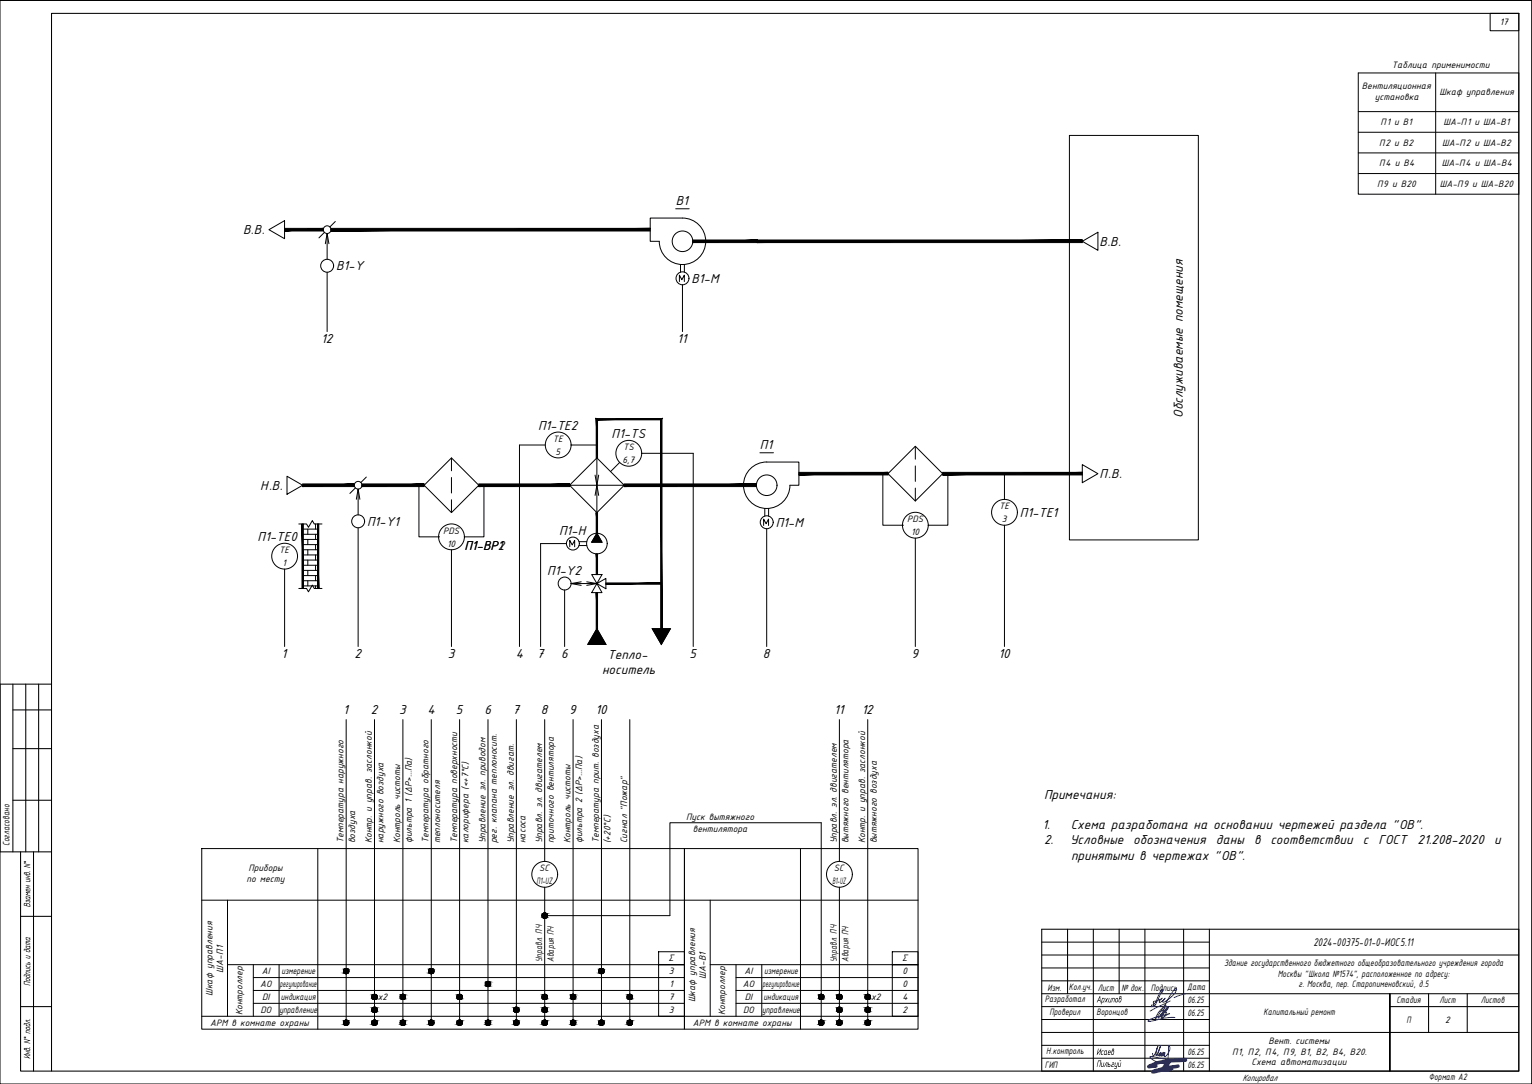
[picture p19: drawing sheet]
<svg xmlns="http://www.w3.org/2000/svg" width="594mm" height="420mm" viewBox="0 0 594 420" stroke-linecap="round" stroke-linejoin="round" font-family="sans-serif">
<defs><g id="words">
<g font-size="5.4">
<text x="262" y="79.5">В1</text>
<text x="94.2" y="90.8">В.В.</text>
<text x="426.4" y="95.3">В.В.</text>
<text x="130.3" y="104.8">В1-Y</text>
<text x="268.1" y="109.6">В1-М</text>
<text x="124.5" y="133">12</text>
<text x="262.6" y="133">11</text>
<text x="458.6" y="161.9" transform="rotate(-90 458.6 161.9)">Обслуживаемые помещения</text>
<text x="208.7" y="166.5">П1-TE2</text>
<text x="237.2" y="169.7">П1-TS</text>
<text x="294.7" y="174.1">П1</text>
<text x="426.3" y="185.3">П.В.</text>
<text x="100.9" y="189.8">Н.В.</text>
<text x="142.4" y="203.8">П1-Y1</text>
<text x="395.5" y="200.3">П1-TE1</text>
<text x="99.9" y="209.6">П1-TE0</text>
<text x="216.8" y="207.2">П1-Н</text>
<text x="300.8" y="204.2">П1-М</text>
<text x="180.1" y="213.1">П1-ВР1</text>
<text x="180.1" y="213.1">П1-ВР2</text>
<text x="212.2" y="222.7">П1-Y2</text>
<text x="109.2" y="255.1">1</text>
<text x="137.4" y="255.1">2</text>
<text x="173.6" y="255.1">3</text>
<text x="200" y="255.1">4</text>
<text x="208.1" y="255.1">7</text>
<text x="217.6" y="255.1">6</text>
<text x="235.5" y="255.2">Тепло-</text>
<text x="267.4" y="255.1">5</text>
<text x="295.8" y="255.1">8</text>
<text x="353.5" y="255.1">9</text>
<text x="387.2" y="255.1">10</text>
<text x="233.5" y="261.1">носитель</text>
<text x="133.1" y="276.9">1</text>
<text x="143.8" y="276.9">2</text>
<text x="154.8" y="276.9">3</text>
<text x="165.8" y="276.9">4</text>
<text x="176.8" y="276.9">5</text>
<text x="187.9" y="276.9">6</text>
<text x="198.7" y="276.9">7</text>
<text x="209.8" y="276.9">8</text>
<text x="220.8" y="276.9">9</text>
<text x="230.9" y="276.9">10</text>
<text x="323.4" y="276.9">11</text>
<text x="334.1" y="276.9">12</text>
<text x="404.9" y="309.8">Примечания:</text>
<text x="404.2" y="321.5">1.</text>
<text x="415.2" y="321.5">Схема разработана на основании чертежей раздела &quot;ОВ&quot;.</text>
<text x="404.9" y="327.3">2.</text>
<text x="415" y="327.3">Условные обозначения даны в соответствии с ГОСТ 21.208-2020 и</text>
<text x="415.4" y="333.1">принятыми в чертежах &quot;ОВ&quot;.</text>
</g>
<text font-size="4.7" x="509.3" y="366.6">2024-00375-01-0-ИОС5.11</text>
<g font-size="3.9">
<text x="581.7" y="9.8">17</text>
<text x="539.8" y="26.3">Таблица применимости</text>
<text x="528.2" y="34.6">Вентиляционная</text>
<text x="533.1" y="38.7">установка</text>
<text x="558.2" y="36.6">Шкаф управления</text>
<text x="535.3" y="48.5">П1 и В1</text>
<text x="559.7" y="48.5">ША-П1 и ША-В1</text>
<text x="534.8" y="56.5">П2 и В2</text>
<text x="559.2" y="56.5">ША-П2 и ША-В2</text>
<text x="534.8" y="64.5">П4 и В4</text>
<text x="559.2" y="64.5">ША-П4 и ША-В4</text>
<text x="534" y="72.5">П9 и В20</text>
<text x="558.4" y="72.5">ША-П9 и ША-В20</text>
<text x="214.3" y="171.2">TE</text>
<text x="215.4" y="176.2">5</text>
<text x="241.4" y="179.5">6,7</text>
<text x="241.7" y="174.5">TS</text>
<text x="387.4" y="197.3">TE</text>
<text x="351.7" y="202.3">PDS</text>
<text x="388.5" y="202.3">3</text>
<text x="171.9" y="206.8">PDS</text>
<text x="353.3" y="207.3">10</text>
<text x="108.2" y="214.3">TE</text>
<text x="173.4" y="211.8">10</text>
<text x="109.5" y="219.3">1</text>
<text x="266" y="317.9">Пуск вытяжного</text>
<text x="268.6" y="322.4">вентилятора</text>
<text x="3.7" y="328" transform="rotate(-90 3.7 328)">Согласовано</text>
<text x="133.2" y="326.9" transform="rotate(-90 133.2 326.9)">Температура наружного</text>
<text x="137.7" y="326.9" transform="rotate(-90 137.7 326.9)">воздуха</text>
<text x="144.2" y="326.9" transform="rotate(-90 144.2 326.9)">Контр. и управ. заслонкой</text>
<text x="148.7" y="326.9" transform="rotate(-90 148.7 326.9)">наружного воздуха</text>
<text x="155.2" y="326.9" transform="rotate(-90 155.2 326.9)">Контроль чистоты</text>
<text x="159.7" y="326.9" transform="rotate(-90 159.7 326.9)">фильтра 1 (ΔР&gt;...Па)</text>
<text x="166.2" y="326.9" transform="rotate(-90 166.2 326.9)">Температура обратного</text>
<text x="170.7" y="326.9" transform="rotate(-90 170.7 326.9)">теплоносителя</text>
<text x="177.2" y="326.9" transform="rotate(-90 177.2 326.9)">Температура поверхности</text>
<text x="181.7" y="326.9" transform="rotate(-90 181.7 326.9)">калорифера (&lt;+7°С)</text>
<text x="188.2" y="326.9" transform="rotate(-90 188.2 326.9)">Управление эл. приводом</text>
<text x="192.7" y="326.9" transform="rotate(-90 192.7 326.9)">рег. клапана теплоносит.</text>
<text x="199.2" y="326.9" transform="rotate(-90 199.2 326.9)">Управление эл. двигат.</text>
<text x="203.7" y="326.9" transform="rotate(-90 203.7 326.9)">насоса</text>
<text x="210.2" y="326.9" transform="rotate(-90 210.2 326.9)">Управл. эл. двигателем</text>
<text x="214.7" y="326.9" transform="rotate(-90 214.7 326.9)">приточного вентилятора</text>
<text x="221.2" y="326.9" transform="rotate(-90 221.2 326.9)">Контроль чистоты</text>
<text x="225.7" y="326.9" transform="rotate(-90 225.7 326.9)">фильтра 2 (ΔР&gt;...Па)</text>
<text x="232.2" y="326.9" transform="rotate(-90 232.2 326.9)">Температура прит. воздуха</text>
<text x="236.7" y="326.9" transform="rotate(-90 236.7 326.9)">(+20°C)</text>
<text x="243.2" y="326.9" transform="rotate(-90 243.2 326.9)">Сигнал &quot;Пожар&quot;</text>
<text x="324.5" y="326.9" transform="rotate(-90 324.5 326.9)">Управл. эл. двигателем</text>
<text x="329" y="326.9" transform="rotate(-90 329 326.9)">вытяжного вентилятора</text>
<text x="335.5" y="326.9" transform="rotate(-90 335.5 326.9)">Контр. и управ. заслонкой</text>
<text x="340" y="326.9" transform="rotate(-90 340 326.9)">вытяжного воздуха</text>
<text x="95.6" y="341.9">по месту</text>
<text x="96.4" y="337.7">Приборы</text>
<text x="209.1" y="337.7">SC</text>
<text x="323.4" y="337.7">SC</text>
<text x="208.1" y="342.6">П1-UZ</text>
<text x="322.8" y="342.6">В1-UZ</text>
<text x="11.7" y="351.7" transform="rotate(-90 11.7 351.7)">Взамен инв . N°</text>
<text x="86.6" y="377" transform="rotate(-90 86.6 377)">ША-П1</text>
<text x="101.5" y="377.7">AI</text>
<text x="109.1" y="377.7">измерение</text>
<text x="210.2" y="372.9" transform="rotate(-90 210.2 372.9)">Управл. ПЧ</text>
<text x="214.7" y="372.9" transform="rotate(-90 214.7 372.9)">Авария ПЧ</text>
<text x="259.2" y="372.7">Σ</text>
<text x="259.4" y="377.7">3</text>
<text x="288.7" y="377.7">AI</text>
<text x="296.3" y="377.7">измерение</text>
<text x="324.5" y="372.9" transform="rotate(-90 324.5 372.9)">Управл. ПЧ</text>
<text x="329" y="372.9" transform="rotate(-90 329 372.9)">Авария ПЧ</text>
<text x="349.8" y="372.7">Σ</text>
<text x="350" y="377.7">0</text>
<text x="474.7" y="374.4">Здание государственного бюджетного общеобразовательного учреждения города</text>
<text x="11.7" y="382.2" transform="rotate(-90 11.7 382.2)">Подпись и дата</text>
<text x="100.9" y="382.7">AO</text>
<text x="108.6" y="382.7">регулирование</text>
<text x="259.6" y="382.7">1</text>
<text x="273.7" y="379.3" transform="rotate(-90 273.7 379.3)">ША-В1</text>
<text x="288.1" y="382.7">AO</text>
<text x="295.7" y="382.7">регулирование</text>
<text x="350" y="382.7">0</text>
<text x="406.2" y="383.9">Изм.</text>
<text x="414.5" y="383.5">Колуч.</text>
<text x="419.2" y="383.5">.</text>
<text x="425.7" y="383.9">Лист</text>
<text x="434.9" y="383.9">№ док.</text>
<text x="446.3" y="383.9">Подпись</text>
<text x="460.4" y="383.7">Дата</text>
<text x="495.5" y="378.5">Москвы &quot;Школа №1574&quot;, расположенное по адресу:</text>
<text x="503.5" y="382.7">г. Москва, пер. Старопименовский, д.5</text>
<text x="82.4" y="386" transform="rotate(-90 82.4 386)">Шкаф управления</text>
<text x="101.6" y="387.6">DI</text>
<text x="108.9" y="387.6">индикация</text>
<text x="146.5" y="387.6">x2</text>
<text x="259.3" y="387.6">7</text>
<text x="269.6" y="388.5" transform="rotate(-90 269.6 388.5)">Шкаф управления</text>
<text x="288.8" y="387.6">DI</text>
<text x="296.1" y="387.6">индикация</text>
<text x="337.8" y="387.6">x2</text>
<text x="350" y="387.6">4</text>
<text x="405.1" y="388.5">Разработал</text>
<text x="424.8" y="388.5">Архипов</text>
<text x="460.5" y="388.9">06.25</text>
<text x="541.6" y="388.9">Стадия</text>
<text x="558.2" y="388.9">Лист</text>
<text x="574.3" y="388.9">Листов</text>
<text x="94.1" y="393.6" transform="rotate(-90 94.1 393.6)">Контроллер</text>
<text x="101" y="392.6">DO</text>
<text x="108.4" y="392.6">управление</text>
<text x="259.4" y="392.6">3</text>
<text x="281.2" y="393.6" transform="rotate(-90 281.2 393.6)">Контроллер</text>
<text x="288.2" y="392.6">DO</text>
<text x="295.5" y="392.6">управление</text>
<text x="350" y="392.6">2</text>
<text x="407" y="393.5">Проверил</text>
<text x="425.2" y="393.6">Воронцов</text>
<text x="460.5" y="393.9">06.25</text>
<text x="489.9" y="393.6">Капитальный ремонт</text>
<text x="81.5" y="397.7">АРМ в комнате охраны</text>
<text x="268.7" y="397.7">АРМ в комнате охраны</text>
<text x="545.4" y="396.4">П</text>
<text x="560.4" y="396.4">2</text>
<text x="491.9" y="404.6">Вент. системы</text>
<text x="11.7" y="410.5" transform="rotate(-90 11.7 410.5)">Инв. N° подл .</text>
<text x="405.2" y="413.9">ГИП</text>
<text x="405.7" y="408.5">Н.контроль</text>
<text x="424.8" y="413.6">Пильгуй</text>
<text x="424.8" y="408.9">Исаев</text>
<text x="460.5" y="413.9">06.25</text>
<text x="460.5" y="408.9">06.25</text>
<text x="477.8" y="408.7">П1, П2, П4, П9, В1, В2, В4, В20.</text>
<text x="485.2" y="412.9">Схема автоматизации</text>
<text x="481.8" y="419">Копировал</text>
<text x="554.1" y="418.5">Формат А2</text>
</g>
</g></defs>
<!-- layer: Ramka -->
<path d="M20 5.2h569v410h-569zM5 265.2v65M5 275.2h15M10 265.2v65M15 265.2v65M20 265.2h-20v65h20M5 290.2h15M5 310.2h15M8 330.2v85h12M13 330.2v85M8 355.2h12M8 390.2h12" fill="none" stroke="#000" stroke-width=".4"/>
<!-- layer: Shtamp -->
<g fill="#000">
<path d="M10.1 364.8l1.6 .1h-1.4l-.1 .3 1.5 .4-1.5-.2v.4l1.5 .5-1.7-.3z"/>
<path d="M10.2 363.5l.2 .7h1.1l-.2-.5zM10 363.3l1.7 .1v1l-.4 .2-1.1-.3z"/>
</g>
<!-- layer: Ramka -->
<path d="M0 .2h594v420h-594z" fill="none" stroke="#000" stroke-width=".39"/>
<!-- layer: 0 -->
<g fill="none" stroke="#000" stroke-width=".39">
<path d="M577.8 5.2h11.2v6.7h-11.2zM252.1 84.5h12.6a9 9 0 0 1 9 9 9 9 0 0 1-9 9 9 9 0 0 1-9-9h-3.6zM262 80.9h5.3M221.4 226.2h10.1M225.4 225.5l-4 .7 4 .7M227.5 225.5l4 .7-4 .7M229.4 222.7h4l-1.9 3.5zM231.5 226.2l1.9 3.5h-4zM231.5 226.2l3.4-2v4z"/>
<circle cx="264.7" cy="93.5" r="4"/>
<circle cx="219" cy="226.2" r="2.51"/>
</g>
<g fill="#000" stroke="#000" stroke-width=".39">
<path d="M231.5 206.7l1.9 3.5h-4zM231.5 243.7l3.4 6.1h-7zM252.9 243.7h7l-3.4 6.1zM211 355.9h.5zM211.1 353.9h.2zM134 377.4h.5zM134.1 375.4h.2zM167 377.4h.5zM167.1 375.4h.2zM233 377.4h.5zM233.1 375.4h.2zM134 397.4h.5z"/>
<path d="M134.1 395.4h.2zM145 387.4h.5zM145 397.4h.5zM145 392.4h.5zM145.1 385.4h.2zM145.1 395.4h.2zM145.1 390.4h.2zM156 387.4h.5zM156 397.4h.5zM156.1 385.4h.2zM156.1 395.4h.2zM167 397.4h.5z"/>
<path d="M167.1 395.4h.2zM178 387.4h.5zM178 397.4h.5zM178.1 385.4h.2zM178.1 395.4h.2zM189 382.4h.5zM189 397.4h.5zM189.1 380.4h.2zM189.1 395.4h.2zM200 392.4h.5zM200 397.4h.5zM200.1 390.4h.2z"/>
<path d="M200.1 395.4h.2zM211 392.4h.5zM211 397.4h.5zM211 387.4h.5zM211.1 390.4h.2zM211.1 395.4h.2zM211.1 385.4h.2zM222 387.4h.5zM222 397.4h.5zM222.1 385.4h.2zM222.1 395.4h.2zM233 397.4h.5z"/>
<path d="M233.1 395.4h.2zM244 387.4h.5zM244 397.4h.5zM244.1 385.4h.2zM244.1 395.4h.2zM318.2 387.4h.5zM318.2 397.4h.5zM318.3 385.4h.3zM318.3 395.4h.3zM325.3 392.4h.4zM325.3 397.4h.4zM325.3 387.4h.4z"/>
<path d="M325.4 390.4h.2zM325.4 395.4h.2zM325.4 385.4h.2zM336.3 387.4h.4zM336.3 397.4h.4zM336.3 392.4h.4zM336.4 385.4h.2zM336.4 395.4h.2zM336.4 390.4h.2z"/>
<path d="M110.3 89.5h15v-1zM110.3 88.5h15l-15 1z"/>
<path d="M128.4 89.5h123.7v-1zM128.4 88.5h123.7l-123.7 1z"/>
<path d="M293.6 94h126.1v-1zM293.6 93h126.1l-126.1 1zM268.6 94h25v-1zM268.6 93h25l-25 1z"/>
<path d="M231.2 162.2v15.3h.5zM231.2 162.2l.5 .5v14.8zM231.2 162.2l.5 .5 25-.5zM231.7 162.7l25-.5-.5 .5zM256.2 162.7l.5 81v-81.5zM256.2 162.7l.5 81h-.5z"/>
<path d="M117.4 187.6v1l20-1zM117.4 188.6l20-1v1z"/>
<path d="M140.4 187.6v1l24.1-1zM140.4 188.6l24.1-1v1z"/>
<path d="M185.7 187.6v1l35.2-1zM185.7 188.6l35.2-1v1z"/>
<path d="M231.2 198.7l.5 8v-8zM231.2 198.7l.5 8h-.5z"/>
<path d="M242.1 187.6v1l51.2-1zM242.1 188.6l51.2-1v1z"/>
<path d="M309.8 183.1v1l34.6-1zM309.8 184.1l34.6-1v1z"/>
<path d="M365.5 183.1v1l54.2-1zM365.5 184.1l54.2-1v1z"/>
<path d="M117.1 203.1l.5 25v-25zM117.1 203.1l.5 25h-.5z"/>
<path d="M123.1 203.1l.5 25v-25zM123.1 203.1l.5 25h-.5z"/>
<path d="M231.2 214.7l.5 8v-8zM231.2 214.7l.5 8h-.5z"/>
<path d="M231.2 229.7l.5 14v-14zM231.2 229.7l.5 14h-.5z"/>
<path d="M234.9 226v.4l21.6-.4zM234.9 226.4l21.6-.4v.4z"/>
<path d="M211 355.9h.3zM211.1 355.9h.2z"/>
<path d="M211.1 353.9h.4zM211 353.9h.5z"/>
<path d="M211 353.9h.5zM210.9 353.9h.6z"/>
<path d="M210.9 353.9l.7 .1zM210.8 354h.8z"/>
<path d="M210.9 355.9h.6zM210.9 355.9h.6z"/>
<path d="M210.8 354h.9zM210.7 354h1z"/>
<path d="M210.8 355.8h.8zM210.8 355.8l.7 .1z"/>
<path d="M210.7 354l1.1 .1zM210.7 354.1h1.1z"/>
<path d="M210.7 355.8h1zM210.7 355.8h.9z"/>
<path d="M210.7 354.1h1.2zM210.6 354.1h1.3z"/>
<path d="M210.7 355.7h1.1zM210.7 355.7l1 .1z"/>
<path d="M210.6 354.1l1.3 .1zM210.6 354.1l1.3 .1z"/>
<path d="M210.6 355.7h1.3zM210.6 355.7h1.2z"/>
<path d="M210.5 354.2l1.5 .1zM210.5 354.2l1.5 .1z"/>
<path d="M210.5 355.6h1.4zM210.5 355.6l1.4 .1z"/>
<path d="M210.4 354.3l1.7 .1zM210.4 354.3l1.7 .1z"/>
<path d="M210.4 355.5h1.6zM210.4 355.5l1.5 .1z"/>
<path d="M210.4 354.4h1.7zM210.4 354.4h1.7z"/>
<path d="M210.4 355.5h1.7zM210.4 355.5h1.6z"/>
<path d="M210.3 354.4l1.9 .1zM210.3 354.4l1.9 .1z"/>
<path d="M210.3 355.4h1.8zM210.3 355.4l1.8 .1z"/>
<path d="M210.3 354.5l1.9 .1zM210.3 354.5l1.9 .1z"/>
<path d="M210.3 355.3h1.9zM210.3 355.3l1.8 .1z"/>
<path d="M210.3 354.6l1.9 .1zM210.3 354.6l1.9 .1z"/>
<path d="M210.3 355.2h1.9zM210.3 355.2l1.9 .1z"/>
<path d="M210.2 354.7l2 .1zM210.2 354.7l2 .1z"/>
<path d="M210.2 354.8l2 .1zM210.2 354.8l2 .1z"/>
<path d="M210.2 354.9l2 .1zM210.2 354.9l2 .1z"/>
<path d="M210.2 355l2 .1zM210.2 355l2 .1z"/>
<path d="M210.2 355.1h2zM210.2 355.1l2 .1z"/>
<path d="M134 377.4h.3zM134.1 377.4h.2z"/>
<path d="M134.1 375.4h.4zM134 375.4h.5z"/>
<path d="M134 375.4l.5 .1zM133.9 375.5h.6z"/>
<path d="M133.9 375.5h.7zM133.8 375.5h.8z"/>
<path d="M133.9 377.3h.6zM133.9 377.3l.6 .1z"/>
<path d="M133.8 375.5h.9zM133.7 375.5h1z"/>
<path d="M133.8 377.3h.8zM133.8 377.3h.7z"/>
<path d="M133.7 375.5l1.1 .1zM133.6 375.6h1.2z"/>
<path d="M133.7 377.3h1zM133.7 377.3h.9z"/>
<path d="M133.6 375.6h1.3zM133.6 375.6h1.3z"/>
<path d="M133.6 377.2h1.2zM133.6 377.2l1.1 .1z"/>
<path d="M133.6 375.6l1.4 .1zM133.6 375.6l1.4 .1z"/>
<path d="M133.6 377.1h1.3zM133.6 377.1l1.2 .1z"/>
<path d="M133.5 375.7l1.5 .1zM133.5 375.7l1.5 .1z"/>
<path d="M133.5 377.1h1.5zM133.5 377.1h1.4z"/>
<path d="M133.4 375.8l1.7 .1zM133.4 375.8l1.7 .1z"/>
<path d="M133.4 377h1.6zM133.4 377l1.6 .1z"/>
<path d="M133.4 375.9h1.7zM133.4 375.9h1.7z"/>
<path d="M133.4 376.9h1.7zM133.4 376.9l1.6 .1z"/>
<path d="M133.3 375.9l1.8 .1zM133.3 375.9l1.8 .1z"/>
<path d="M133.3 376.9h1.8zM133.3 376.9h1.8z"/>
<path d="M133.3 376l1.9 .1zM133.3 376l1.9 .1z"/>
<path d="M133.3 376.8h1.8zM133.3 376.8l1.8 .1z"/>
<path d="M133.3 376.1l1.9 .1zM133.3 376.1l1.9 .1z"/>
<path d="M133.3 376.7h1.9zM133.3 376.7l1.8 .1z"/>
<path d="M133.2 376.2l2 .1zM133.2 376.2l2 .1z"/>
<path d="M133.2 376.3l2 .1zM133.2 376.3l2 .1z"/>
<path d="M133.2 376.5l2 .1zM133.2 376.5l2 .1z"/>
<path d="M133.2 376.6h2zM133.2 376.6l2 .1z"/>
<path d="M133.2 376.4h2zM133.2 376.4l2 .1z"/>
<path d="M167 377.4h.3zM167.1 377.4h.2z"/>
<path d="M167.1 375.4h.4zM167 375.4h.5z"/>
<path d="M167 375.4l.5 .1zM166.9 375.5h.6z"/>
<path d="M166.9 375.5h.7zM166.8 375.5h.8z"/>
<path d="M166.9 377.3h.6zM166.9 377.3l.6 .1z"/>
<path d="M166.8 375.5h.9zM166.7 375.5h1z"/>
<path d="M166.8 377.3h.8zM166.8 377.3h.7z"/>
<path d="M166.7 375.5l1.1 .1zM166.6 375.6h1.2z"/>
<path d="M166.7 377.3h1zM166.7 377.3h.9z"/>
<path d="M166.6 375.6h1.3zM166.6 375.6h1.3z"/>
<path d="M166.6 377.2h1.2zM166.6 377.2l1.1 .1z"/>
<path d="M166.6 375.6l1.4 .1zM166.6 375.6l1.4 .1z"/>
<path d="M166.6 377.1h1.3zM166.6 377.1l1.2 .1z"/>
<path d="M166.5 375.7l1.5 .1zM166.5 375.7l1.5 .1z"/>
<path d="M166.5 377.1h1.5zM166.5 377.1h1.4z"/>
<path d="M166.4 375.8l1.7 .1zM166.4 375.8l1.7 .1z"/>
<path d="M166.4 377h1.6zM166.4 377l1.6 .1z"/>
<path d="M166.4 375.9h1.7zM166.4 375.9h1.7z"/>
<path d="M166.4 376.9h1.7zM166.4 376.9l1.6 .1z"/>
<path d="M166.3 375.9l1.8 .1zM166.3 375.9l1.8 .1z"/>
<path d="M166.3 376.9h1.8zM166.3 376.9h1.8z"/>
<path d="M166.3 376l1.9 .1zM166.3 376l1.9 .1z"/>
<path d="M166.3 376.8h1.8zM166.3 376.8l1.8 .1z"/>
<path d="M166.3 376.1l1.9 .1zM166.3 376.1l1.9 .1z"/>
<path d="M166.3 376.7h1.9zM166.3 376.7l1.8 .1z"/>
<path d="M166.2 376.2l2 .1zM166.2 376.2l2 .1z"/>
<path d="M166.2 376.3l2 .1zM166.2 376.3l2 .1z"/>
<path d="M166.2 376.5l2 .1zM166.2 376.5l2 .1z"/>
<path d="M166.2 376.6h2zM166.2 376.6l2 .1z"/>
<path d="M166.2 376.4h2zM166.2 376.4l2 .1z"/>
<path d="M233 377.4h.3zM233.1 377.4h.2z"/>
<path d="M233.1 375.4h.4zM233 375.4h.5z"/>
<path d="M233 375.4l.5 .1zM232.9 375.5h.6z"/>
<path d="M232.9 375.5h.7zM232.8 375.5h.8z"/>
<path d="M232.9 377.3h.6zM232.9 377.3l.6 .1z"/>
<path d="M232.8 375.5h.9zM232.7 375.5h1z"/>
<path d="M232.8 377.3h.8zM232.8 377.3h.7z"/>
<path d="M232.7 375.5l1.1 .1zM232.6 375.6h1.2z"/>
<path d="M232.7 377.3h1zM232.7 377.3h.9z"/>
<path d="M232.6 375.6h1.3zM232.6 375.6h1.3z"/>
<path d="M232.6 377.2h1.2zM232.6 377.2l1.1 .1z"/>
<path d="M232.6 375.6l1.4 .1zM232.5 375.7h1.5z"/>
<path d="M232.6 377.1h1.3zM232.6 377.1l1.2 .1z"/>
<path d="M232.5 375.7l1.5 .1zM232.5 375.7l1.5 .1z"/>
<path d="M232.5 377.1h1.5zM232.5 377.1h1.4z"/>
<path d="M232.4 375.8l1.7 .1zM232.4 375.8l1.7 .1z"/>
<path d="M232.4 377h1.6zM232.4 377l1.6 .1z"/>
<path d="M232.4 375.9h1.7zM232.4 375.9h1.7z"/>
<path d="M232.4 376.9h1.7zM232.4 376.9l1.6 .1z"/>
<path d="M232.3 375.9l1.8 .1zM232.3 375.9l1.8 .1z"/>
<path d="M232.3 376.9h1.8zM232.3 376.9h1.8z"/>
<path d="M232.3 376l1.9 .1zM232.3 376l1.9 .1z"/>
<path d="M232.3 376.8h1.8zM232.3 376.8l1.8 .1z"/>
<path d="M232.3 376.1l1.9 .1zM232.3 376.1l1.9 .1z"/>
<path d="M232.3 376.7h1.9zM232.3 376.7l1.8 .1z"/>
<path d="M232.2 376.2l2 .1zM232.2 376.2l2 .1z"/>
<path d="M232.2 376.3l2 .1zM232.2 376.3l2 .1z"/>
<path d="M232.2 376.5l2 .1zM232.2 376.5l2 .1z"/>
<path d="M232.2 376.6h2zM232.2 376.6l2 .1z"/>
<path d="M232.2 376.4h2zM232.2 376.4l2 .1z"/>
<path d="M134 397.4h.3zM134.1 397.4h.2z"/>
<path d="M134.1 395.4h.4zM134 395.4h.5z"/>
<path d="M134 395.4l.5 .1zM133.9 395.5h.6z"/>
<path d="M133.9 395.5h.7zM133.8 395.5h.8z"/>
<path d="M133.9 397.3h.6zM133.9 397.3l.6 .1z"/>
<path d="M133.8 395.5h.9zM133.7 395.5h1z"/>
<path d="M133.8 397.3h.8zM133.8 397.3h.7z"/>
<path d="M133.7 395.5l1.1 .1zM133.6 395.6h1.2z"/>
<path d="M133.7 397.3h1zM133.7 397.3h.9z"/>
<path d="M133.6 395.6h1.3zM133.6 395.6h1.3z"/>
<path d="M133.6 397.2h1.2zM133.6 397.2l1.1 .1z"/>
<path d="M133.6 395.6l1.4 .1zM133.6 395.6l1.4 .1z"/>
<path d="M133.6 397.2h1.3zM133.6 397.2h1.2z"/>
<path d="M133.5 395.7l1.5 .1zM133.4 395.8h1.6z"/>
<path d="M133.5 397.1h1.5zM133.5 397.1l1.4 .1z"/>
<path d="M133.4 395.8l1.7 .1zM133.4 395.8l1.7 .1z"/>
<path d="M133.4 397h1.6zM133.4 397l1.6 .1z"/>
<path d="M133.4 395.9h1.7zM133.4 395.9h1.7z"/>
<path d="M133.4 396.9h1.7zM133.4 396.9l1.6 .1z"/>
<path d="M133.3 395.9l1.8 .1zM133.3 395.9l1.8 .1z"/>
<path d="M133.3 396.9h1.8zM133.3 396.9h1.8z"/>
<path d="M133.3 396l1.9 .1zM133.3 396l1.9 .1z"/>
<path d="M133.3 396.8h1.8zM133.3 396.8l1.8 .1z"/>
<path d="M133.3 396.1l1.9 .1zM133.3 396.1l1.9 .1z"/>
<path d="M133.3 396.7h1.9zM133.3 396.7l1.8 .1z"/>
<path d="M133.2 396.2l2 .1zM133.2 396.2l2 .1z"/>
<path d="M133.2 396.3l2 .1zM133.2 396.3l2 .1z"/>
<path d="M133.2 396.5l2 .1zM133.2 396.5l2 .1z"/>
<path d="M133.2 396.6h2zM133.2 396.6l2 .1z"/>
<path d="M133.2 396.4h2zM133.2 396.4l2 .1z"/>
<path d="M145 387.4h.3zM145.1 387.4h.2z"/>
<path d="M145 397.4h.3zM145.1 397.4h.2z"/>
<path d="M145 392.4h.3zM145.1 392.4h.2z"/>
<path d="M145.1 385.4h.4zM145 385.4h.5z"/>
<path d="M145.1 395.4h.4zM145 395.4h.5z"/>
<path d="M145.1 390.4h.4zM145 390.4h.5z"/>
<path d="M145 385.4l.5 .1zM144.9 385.5h.6z"/>
<path d="M145 395.4l.5 .1zM144.9 395.5h.6z"/>
<path d="M145 390.4l.5 .1zM144.9 390.5h.6z"/>
<path d="M144.9 385.5h.7zM144.8 385.5h.8z"/>
<path d="M144.9 387.4h.6zM144.9 387.4h.6z"/>
<path d="M144.9 395.5h.7zM144.8 395.5h.8z"/>
<path d="M144.9 397.3h.6zM144.9 397.3l.6 .1z"/>
<path d="M144.9 390.5h.7zM144.8 390.5h.8z"/>
<path d="M144.9 392.3h.6zM144.9 392.3l.6 .1z"/>
<path d="M144.8 385.5h.9zM144.7 385.5h1z"/>
<path d="M144.8 387.3h.8zM144.8 387.3l.7 .1z"/>
<path d="M144.8 395.5h.9zM144.7 395.5h1z"/>
<path d="M144.8 397.3h.8zM144.8 397.3h.7z"/>
<path d="M144.8 390.5h.9zM144.7 390.5h1z"/>
<path d="M144.8 392.3h.8zM144.8 392.3h.7z"/>
<path d="M144.7 385.5l1.1 .1zM144.7 385.6h1.1z"/>
<path d="M144.7 387.3h1zM144.7 387.3h.9z"/>
<path d="M144.7 395.5l1.1 .1zM144.7 395.6h1.1z"/>
<path d="M144.7 397.3h1zM144.7 397.3h.9z"/>
<path d="M144.7 390.5l1.1 .1zM144.7 390.6h1.1z"/>
<path d="M144.7 392.3h1zM144.7 392.3h.9z"/>
<path d="M144.7 385.6h1.2zM144.6 385.6h1.3z"/>
<path d="M144.7 387.2h1.1zM144.7 387.2l1 .1z"/>
<path d="M144.7 395.6h1.2zM144.6 395.6h1.3z"/>
<path d="M144.7 397.2h1.1zM144.7 397.2l1 .1z"/>
<path d="M144.7 390.6l1.2 .1zM144.6 390.7h1.3z"/>
<path d="M144.7 392.2h1.1zM144.7 392.2l1 .1z"/>
<path d="M144.6 385.6l1.3 .1zM144.6 385.6l1.3 .1z"/>
<path d="M144.6 387.2h1.3zM144.6 387.2h1.2z"/>
<path d="M144.6 395.6l1.3 .1zM144.6 395.6l1.3 .1z"/>
<path d="M144.6 397.2h1.3zM144.6 397.2h1.2z"/>
<path d="M144.6 390.7h1.3zM144.6 390.7h1.3z"/>
<path d="M144.6 392.2h1.3zM144.6 392.2h1.2z"/>
<path d="M144.5 385.7l1.5 .1zM144.5 385.7l1.5 .1z"/>
<path d="M144.5 387.1h1.4zM144.5 387.1l1.4 .1z"/>
<path d="M144.5 395.7l1.5 .1zM144.5 395.7l1.5 .1z"/>
<path d="M144.5 397.1h1.4zM144.5 397.1l1.4 .1z"/>
<path d="M144.5 390.7l1.5 .1zM144.5 390.7l1.5 .1z"/>
<path d="M144.5 392.1h1.4zM144.5 392.1l1.4 .1z"/>
<path d="M144.4 385.8l1.7 .1zM144.4 385.8l1.7 .1z"/>
<path d="M144.4 387h1.6zM144.4 387l1.5 .1z"/>
<path d="M144.4 395.8l1.7 .1zM144.4 395.8l1.7 .1z"/>
<path d="M144.4 397h1.6zM144.4 397l1.5 .1z"/>
<path d="M144.4 390.8l1.7 .1zM144.4 390.8l1.7 .1z"/>
<path d="M144.4 392h1.6zM144.4 392l1.5 .1z"/>
<path d="M144.4 385.9l1.7 .1zM144.4 385.9l1.7 .1z"/>
<path d="M144.4 386.9h1.7zM144.4 386.9l1.6 .1z"/>
<path d="M144.4 395.9h1.7zM144.4 395.9h1.7z"/>
<path d="M144.4 396.9h1.7zM144.4 396.9l1.6 .1z"/>
<path d="M144.4 390.9h1.7zM144.4 390.9h1.7z"/>
<path d="M144.4 391.9h1.7zM144.4 391.9l1.6 .1z"/>
<path d="M144.3 386h1.9zM144.3 386h1.9z"/>
<path d="M144.3 386.9h1.8zM144.3 386.9h1.8z"/>
<path d="M144.3 395.9l1.9 .1zM144.3 395.9l1.9 .1z"/>
<path d="M144.3 396.9h1.8zM144.3 396.9h1.8z"/>
<path d="M144.3 390.9l1.9 .1zM144.3 390.9l1.9 .1z"/>
<path d="M144.3 391.9h1.8zM144.3 391.9h1.8z"/>
<path d="M144.3 386l1.9 .1zM144.3 386l1.9 .1z"/>
<path d="M144.3 386.8h1.9zM144.3 386.8l1.8 .1z"/>
<path d="M144.3 396l1.9 .1zM144.3 396l1.9 .1z"/>
<path d="M144.3 396.8h1.9zM144.3 396.8l1.8 .1z"/>
<path d="M144.3 391l1.9 .1zM144.3 391l1.9 .1z"/>
<path d="M144.3 391.8h1.9zM144.3 391.8l1.8 .1z"/>
<path d="M144.3 386.1l1.9 .1zM144.3 386.1l1.9 .1z"/>
<path d="M144.3 386.7h1.9zM144.3 386.7l1.9 .1z"/>
<path d="M144.3 396.1l1.9 .1zM144.3 396.1l1.9 .1z"/>
<path d="M144.3 396.7h1.9zM144.3 396.7l1.9 .1z"/>
<path d="M144.3 391.1l1.9 .1zM144.3 391.1l1.9 .1z"/>
<path d="M144.3 391.7h1.9zM144.3 391.7l1.9 .1z"/>
<path d="M144.3 386.2l1.9 .1zM144.3 386.2l1.9 .1z"/>
<path d="M144.2 386.3l2 .1zM144.2 386.3l2 .1z"/>
<path d="M144.2 386.4l2 .1zM144.2 386.4l2 .1z"/>
<path d="M144.2 386.5l2 .1zM144.2 386.5l2 .1z"/>
<path d="M144.3 386.6h1.9zM144.3 386.6l1.9 .1z"/>
<path d="M144.3 396.2l1.9 .1zM144.3 396.2l1.9 .1z"/>
<path d="M144.2 396.3l2 .1zM144.2 396.3l2 .1z"/>
<path d="M144.2 396.4l2 .1zM144.2 396.4l2 .1z"/>
<path d="M144.2 396.5l2 .1zM144.2 396.5l2 .1z"/>
<path d="M144.3 396.6h1.9zM144.3 396.6l1.9 .1z"/>
<path d="M144.3 391.2l1.9 .1zM144.3 391.2l1.9 .1z"/>
<path d="M144.2 391.3l2 .1zM144.2 391.3l2 .1z"/>
<path d="M144.2 391.4l2 .1zM144.2 391.4l2 .1z"/>
<path d="M144.2 391.5l2 .1zM144.2 391.5l2 .1z"/>
<path d="M144.3 391.6h1.9zM144.3 391.6l1.9 .1z"/>
<path d="M156 387.4h.3zM156.1 387.4h.2z"/>
<path d="M156 397.4h.3zM156.1 397.4h.2z"/>
<path d="M156.1 385.4h.4zM156 385.4h.5z"/>
<path d="M156.1 395.4h.4zM156 395.4h.5z"/>
<path d="M156 385.4l.5 .1zM155.9 385.5h.6z"/>
<path d="M156 395.4l.5 .1zM155.9 395.5h.6z"/>
<path d="M155.9 385.5h.7zM155.8 385.5h.8z"/>
<path d="M155.9 387.4h.6zM155.9 387.4h.6z"/>
<path d="M155.9 395.5h.7zM155.8 395.5h.8z"/>
<path d="M155.9 397.3h.6zM155.9 397.3l.6 .1z"/>
<path d="M155.8 385.5h.9zM155.7 385.5h1z"/>
<path d="M155.8 387.3h.8zM155.8 387.3l.7 .1z"/>
<path d="M155.8 395.5h.9zM155.7 395.5h1z"/>
<path d="M155.8 397.3h.8zM155.8 397.3h.7z"/>
<path d="M155.7 385.5l1.1 .1zM155.7 385.5l1.1 .1z"/>
<path d="M155.7 387.3h1zM155.7 387.3h.9z"/>
<path d="M155.7 395.5l1.1 .1zM155.7 395.6h1.1z"/>
<path d="M155.7 397.3h1zM155.7 397.3h.9z"/>
<path d="M155.7 385.6h1.2zM155.6 385.6h1.3z"/>
<path d="M155.7 387.2h1.1zM155.7 387.2l1 .1z"/>
<path d="M155.7 395.6h1.2zM155.6 395.6h1.3z"/>
<path d="M155.7 397.2h1.1zM155.7 397.2l1 .1z"/>
<path d="M155.6 385.6l1.4 .1zM155.6 385.6l1.4 .1z"/>
<path d="M155.6 387.2h1.3zM155.6 387.2h1.2z"/>
<path d="M155.6 395.6l1.4 .1zM155.6 395.6l1.4 .1z"/>
<path d="M155.6 397.2h1.3zM155.6 397.2h1.2z"/>
<path d="M155.5 385.7l1.5 .1zM155.5 385.7l1.5 .1z"/>
<path d="M155.5 387.1h1.5zM155.5 387.1l1.4 .1z"/>
<path d="M155.5 395.7l1.5 .1zM155.5 395.7l1.5 .1z"/>
<path d="M155.5 397.1h1.5zM155.5 397.1l1.4 .1z"/>
<path d="M155.4 385.8l1.7 .1zM155.4 385.8l1.7 .1z"/>
<path d="M155.4 387h1.6zM155.4 387l1.6 .1z"/>
<path d="M155.4 395.8l1.7 .1zM155.4 395.8l1.7 .1z"/>
<path d="M155.4 397h1.6zM155.4 397l1.6 .1z"/>
<path d="M155.4 385.9l1.7 .1zM155.4 385.9l1.7 .1z"/>
<path d="M155.4 386.9h1.7zM155.4 386.9l1.6 .1z"/>
<path d="M155.4 395.9h1.7zM155.4 395.9h1.7z"/>
<path d="M155.4 396.9h1.7zM155.4 396.9l1.6 .1z"/>
<path d="M155.3 386h1.9zM155.3 386h1.9z"/>
<path d="M155.3 386.9h1.8zM155.3 386.9h1.8z"/>
<path d="M155.3 395.9l1.9 .1zM155.3 395.9l1.9 .1z"/>
<path d="M155.3 396.9h1.8zM155.3 396.9h1.8z"/>
<path d="M155.3 386l1.9 .1zM155.3 386l1.9 .1z"/>
<path d="M155.3 386.8h1.9zM155.3 386.8l1.8 .1z"/>
<path d="M155.3 396l1.9 .1zM155.3 396l1.9 .1z"/>
<path d="M155.3 396.8h1.9zM155.3 396.8l1.8 .1z"/>
<path d="M155.3 386.1l1.9 .1zM155.3 386.1l1.9 .1z"/>
<path d="M155.3 386.7h1.9zM155.3 386.7l1.9 .1z"/>
<path d="M155.3 396.1l1.9 .1zM155.3 396.1l1.9 .1z"/>
<path d="M155.3 396.7h1.9zM155.3 396.7l1.9 .1z"/>
<path d="M155.3 386.2l1.9 .1zM155.3 386.2l1.9 .1z"/>
<path d="M155.3 386.6h1.9zM155.3 386.6l1.9 .1z"/>
<path d="M155.3 396.2l1.9 .1zM155.3 396.2l1.9 .1z"/>
<path d="M155.3 396.6h1.9zM155.3 396.6l1.9 .1z"/>
<path d="M155.2 386.3l2 .1zM155.2 386.3l2 .1z"/>
<path d="M155.2 386.4l2 .1zM155.2 386.4l2 .1z"/>
<path d="M155.2 386.5h2zM155.2 386.5l2 .1z"/>
<path d="M155.2 396.3l2 .1zM155.2 396.3l2 .1z"/>
<path d="M155.2 396.4l2 .1zM155.2 396.4l2 .1z"/>
<path d="M155.2 396.5h2zM155.2 396.5l2 .1z"/>
<path d="M167 397.4h.3zM167.1 397.4h.2z"/>
<path d="M167.1 395.4h.4zM167 395.4h.5z"/>
<path d="M167 395.4l.5 .1zM166.9 395.5h.6z"/>
<path d="M166.9 395.5h.7zM166.8 395.5h.8z"/>
<path d="M166.9 397.3h.6zM166.9 397.3l.6 .1z"/>
<path d="M166.8 395.5h.9zM166.7 395.5h1z"/>
<path d="M166.8 397.3h.8zM166.8 397.3h.7z"/>
<path d="M166.7 395.5l1.1 .1zM166.6 395.6h1.2z"/>
<path d="M166.7 397.3h1zM166.7 397.3h.9z"/>
<path d="M166.6 395.6h1.3zM166.6 395.6h1.3z"/>
<path d="M166.6 397.2h1.2zM166.6 397.2l1.1 .1z"/>
<path d="M166.6 395.6l1.4 .1zM166.6 395.6l1.4 .1z"/>
<path d="M166.6 397.2h1.3zM166.6 397.2h1.2z"/>
<path d="M166.5 395.7l1.5 .1zM166.4 395.8h1.6z"/>
<path d="M166.5 397.1h1.5zM166.5 397.1l1.4 .1z"/>
<path d="M166.4 395.8l1.7 .1zM166.4 395.8l1.7 .1z"/>
<path d="M166.4 397h1.6zM166.4 397l1.6 .1z"/>
<path d="M166.4 395.9h1.7zM166.4 395.9h1.7z"/>
<path d="M166.4 396.9h1.7zM166.4 396.9l1.6 .1z"/>
<path d="M166.3 395.9l1.8 .1zM166.3 395.9l1.8 .1z"/>
<path d="M166.3 396.9h1.8zM166.3 396.9h1.8z"/>
<path d="M166.3 396l1.9 .1zM166.3 396l1.9 .1z"/>
<path d="M166.3 396.8h1.8zM166.3 396.8l1.8 .1z"/>
<path d="M166.3 396.1l1.9 .1zM166.3 396.1l1.9 .1z"/>
<path d="M166.3 396.7h1.9zM166.3 396.7l1.8 .1z"/>
<path d="M166.2 396.2l2 .1zM166.2 396.2l2 .1z"/>
<path d="M166.2 396.3l2 .1zM166.2 396.3l2 .1z"/>
<path d="M166.2 396.5l2 .1zM166.2 396.5l2 .1z"/>
<path d="M166.2 396.6h2zM166.2 396.6l2 .1z"/>
<path d="M166.2 396.4h2zM166.2 396.4l2 .1z"/>
<path d="M178 387.4h.3zM178.1 387.4h.2z"/>
<path d="M178 397.4h.3zM178.1 397.4h.2z"/>
<path d="M178.1 385.4h.4zM178 385.4h.5z"/>
<path d="M178.1 395.4h.4zM178 395.4h.5z"/>
<path d="M178 385.4l.5 .1zM177.9 385.5h.6z"/>
<path d="M178 395.4l.5 .1zM177.9 395.5h.6z"/>
<path d="M177.9 385.5h.7zM177.8 385.5h.8z"/>
<path d="M177.9 387.4h.6zM177.9 387.4h.6z"/>
<path d="M177.9 395.5h.7zM177.8 395.5h.8z"/>
<path d="M177.9 397.3h.6zM177.9 397.3l.6 .1z"/>
<path d="M177.8 385.5h.9zM177.7 385.5h1z"/>
<path d="M177.8 387.3h.8zM177.8 387.3l.7 .1z"/>
<path d="M177.8 395.5h.9zM177.7 395.5h1z"/>
<path d="M177.8 397.3h.8zM177.8 397.3h.7z"/>
<path d="M177.7 385.5l1.1 .1zM177.7 385.6h1.1z"/>
<path d="M177.7 387.3h1zM177.7 387.3h.9z"/>
<path d="M177.7 395.5l1.1 .1zM177.7 395.6h1.1z"/>
<path d="M177.7 397.3h1zM177.7 397.3h.9z"/>
<path d="M177.7 385.6h1.2zM177.6 385.6h1.3z"/>
<path d="M177.7 387.2h1.1zM177.7 387.2l1 .1z"/>
<path d="M177.7 395.6h1.2zM177.6 395.6h1.3z"/>
<path d="M177.7 397.2h1.1zM177.7 397.2l1 .1z"/>
<path d="M177.6 385.6l1.3 .1zM177.6 385.6l1.3 .1z"/>
<path d="M177.6 387.2h1.3zM177.6 387.2h1.2z"/>
<path d="M177.6 395.6l1.3 .1zM177.6 395.6l1.3 .1z"/>
<path d="M177.6 397.2h1.3zM177.6 397.2h1.2z"/>
<path d="M177.5 385.7l1.5 .1zM177.5 385.7l1.5 .1z"/>
<path d="M177.5 387.1h1.4zM177.5 387.1l1.4 .1z"/>
<path d="M177.5 395.7l1.5 .1zM177.5 395.7l1.5 .1z"/>
<path d="M177.5 397.1h1.4zM177.5 397.1l1.4 .1z"/>
<path d="M177.4 385.8l1.7 .1zM177.4 385.8l1.7 .1z"/>
<path d="M177.4 387h1.6zM177.4 387l1.5 .1z"/>
<path d="M177.4 395.8l1.7 .1zM177.4 395.8l1.7 .1z"/>
<path d="M177.4 397h1.6zM177.4 397l1.5 .1z"/>
<path d="M177.4 385.9l1.7 .1zM177.4 385.9l1.7 .1z"/>
<path d="M177.4 386.9h1.7zM177.4 386.9l1.6 .1z"/>
<path d="M177.4 395.9h1.7zM177.4 395.9h1.7z"/>
<path d="M177.4 396.9h1.7zM177.4 396.9l1.6 .1z"/>
<path d="M177.3 386h1.9zM177.3 386h1.9z"/>
<path d="M177.3 386.9h1.8zM177.3 386.9h1.8z"/>
<path d="M177.3 395.9l1.9 .1zM177.3 395.9l1.9 .1z"/>
<path d="M177.3 396.9h1.8zM177.3 396.9h1.8z"/>
<path d="M177.3 386l1.9 .1zM177.3 386l1.9 .1z"/>
<path d="M177.3 386.8h1.9zM177.3 386.8l1.8 .1z"/>
<path d="M177.3 396l1.9 .1zM177.3 396l1.9 .1z"/>
<path d="M177.3 396.8h1.9zM177.3 396.8l1.8 .1z"/>
<path d="M177.3 386.1l1.9 .1zM177.3 386.1l1.9 .1z"/>
<path d="M177.3 386.7h1.9zM177.3 386.7l1.9 .1z"/>
<path d="M177.3 396.1l1.9 .1zM177.3 396.1l1.9 .1z"/>
<path d="M177.3 396.7h1.9zM177.3 396.7l1.9 .1z"/>
<path d="M177.2 386.2l2 .1zM177.2 386.2l2 .1z"/>
<path d="M177.2 386.3l2 .1zM177.2 386.3l2 .1z"/>
<path d="M177.2 386.4l2 .1zM177.2 386.4l2 .1z"/>
<path d="M177.2 386.5l2 .1zM177.2 386.5l2 .1z"/>
<path d="M177.2 386.6h2zM177.2 386.6l2 .1z"/>
<path d="M177.2 396.2l2 .1zM177.2 396.2l2 .1z"/>
<path d="M177.2 396.3l2 .1zM177.2 396.3l2 .1z"/>
<path d="M177.2 396.4l2 .1zM177.2 396.4l2 .1z"/>
<path d="M177.2 396.5l2 .1zM177.2 396.5l2 .1z"/>
<path d="M177.2 396.6h2zM177.2 396.6l2 .1z"/>
<path d="M189 382.4h.3zM189.1 382.4h.2z"/>
<path d="M189 397.4h.3zM189.1 397.4h.2z"/>
<path d="M189.1 380.4h.4zM189 380.4h.5z"/>
<path d="M189.1 395.4h.4zM189 395.4h.5z"/>
<path d="M189 380.4h.5zM188.9 380.4h.6z"/>
<path d="M189 395.4l.5 .1zM188.9 395.5h.6z"/>
<path d="M188.9 380.4l.7 .1zM188.8 380.5h.8z"/>
<path d="M188.9 382.4h.6zM188.9 382.4h.6z"/>
<path d="M188.9 395.5h.7zM188.8 395.5h.8z"/>
<path d="M188.9 397.3h.6zM188.9 397.3l.6 .1z"/>
<path d="M188.8 380.5h.9zM188.7 380.5h1z"/>
<path d="M188.8 382.3h.8zM188.8 382.3l.7 .1z"/>
<path d="M188.8 395.5h.9zM188.7 395.5h1z"/>
<path d="M188.8 397.3h.8zM188.8 397.3h.7z"/>
<path d="M188.7 380.5l1.1 .1zM188.7 380.6h1.1z"/>
<path d="M188.7 382.3h1zM188.7 382.3h.9z"/>
<path d="M188.7 395.5l1.1 .1zM188.7 395.6h1.1z"/>
<path d="M188.7 397.3h1zM188.7 397.3h.9z"/>
<path d="M188.7 380.6h1.2zM188.6 380.6h1.3z"/>
<path d="M188.7 382.2h1.1zM188.7 382.2l1 .1z"/>
<path d="M188.7 395.6h1.2zM188.6 395.6h1.3z"/>
<path d="M188.7 397.2h1.1zM188.7 397.2l1 .1z"/>
<path d="M188.6 380.6l1.3 .1zM188.6 380.6l1.3 .1z"/>
<path d="M188.6 382.2h1.3zM188.6 382.2h1.2z"/>
<path d="M188.6 395.6l1.3 .1zM188.6 395.6l1.3 .1z"/>
<path d="M188.6 397.2h1.3zM188.6 397.2h1.2z"/>
<path d="M188.5 380.7l1.5 .1zM188.5 380.7l1.5 .1z"/>
<path d="M188.5 382.1h1.4zM188.5 382.1l1.4 .1z"/>
<path d="M188.5 395.7l1.5 .1zM188.5 395.7l1.5 .1z"/>
<path d="M188.5 397.1h1.4zM188.5 397.1l1.4 .1z"/>
<path d="M188.4 380.8l1.7 .1zM188.4 380.8l1.7 .1z"/>
<path d="M188.4 382h1.6zM188.4 382l1.5 .1z"/>
<path d="M188.4 395.8l1.7 .1zM188.4 395.8l1.7 .1z"/>
<path d="M188.4 397h1.6zM188.4 397l1.5 .1z"/>
<path d="M188.4 380.9h1.7zM188.4 380.9h1.7z"/>
<path d="M188.4 382h1.7zM188.4 382h1.6z"/>
<path d="M188.4 395.9h1.7zM188.4 395.9h1.7z"/>
<path d="M188.4 396.9h1.7zM188.4 396.9l1.6 .1z"/>
<path d="M188.3 380.9l1.9 .1zM188.3 380.9l1.9 .1z"/>
<path d="M188.3 381.9h1.8zM188.3 381.9l1.8 .1z"/>
<path d="M188.3 395.9l1.9 .1zM188.3 395.9l1.9 .1z"/>
<path d="M188.3 396.9h1.8zM188.3 396.9h1.8z"/>
<path d="M188.3 381l1.9 .1zM188.3 381l1.9 .1z"/>
<path d="M188.3 381.8h1.9zM188.3 381.8l1.8 .1z"/>
<path d="M188.3 396l1.9 .1zM188.3 396l1.9 .1z"/>
<path d="M188.3 396.8h1.9zM188.3 396.8l1.8 .1z"/>
<path d="M188.3 381.1l1.9 .1zM188.3 381.1l1.9 .1z"/>
<path d="M188.3 381.7h1.9zM188.3 381.7l1.9 .1z"/>
<path d="M188.3 396.1l1.9 .1zM188.3 396.1l1.9 .1z"/>
<path d="M188.3 396.7h1.9zM188.3 396.7l1.9 .1z"/>
<path d="M188.3 381.2l1.9 .1zM188.3 381.2l1.9 .1z"/>
<path d="M188.3 381.6h1.9zM188.3 381.6l1.9 .1z"/>
<path d="M188.3 396.2l1.9 .1zM188.3 396.2l1.9 .1z"/>
<path d="M188.3 396.6h1.9zM188.3 396.6l1.9 .1z"/>
<path d="M188.2 381.3l2 .1zM188.2 381.3l2 .1z"/>
<path d="M188.2 381.4l2 .1zM188.2 381.4l2 .1z"/>
<path d="M188.2 381.5h2zM188.2 381.5l2 .1z"/>
<path d="M188.2 396.3l2 .1zM188.2 396.3l2 .1z"/>
<path d="M188.2 396.4l2 .1zM188.2 396.4l2 .1z"/>
<path d="M188.2 396.5h2zM188.2 396.5l2 .1z"/>
<path d="M200 392.4h.3zM200.1 392.4h.2z"/>
<path d="M200 397.4h.3zM200.1 397.4h.2z"/>
<path d="M200.1 390.4h.4zM200 390.4h.5z"/>
<path d="M200.1 395.4h.4zM200 395.4h.5z"/>
<path d="M200 390.4l.5 .1zM199.9 390.5h.6z"/>
<path d="M200 395.4l.5 .1zM199.9 395.5h.6z"/>
<path d="M199.9 390.5h.7zM199.8 390.5h.8z"/>
<path d="M199.9 392.3h.6zM199.9 392.3l.6 .1z"/>
<path d="M199.9 395.5h.7zM199.8 395.5h.8z"/>
<path d="M199.9 397.3h.6zM199.9 397.3l.6 .1z"/>
<path d="M199.8 390.5h.9zM199.7 390.5h1z"/>
<path d="M199.8 392.3h.8zM199.8 392.3h.7z"/>
<path d="M199.8 395.5h.9zM199.7 395.5h1z"/>
<path d="M199.8 397.3h.8zM199.8 397.3h.7z"/>
<path d="M199.7 390.5l1.1 .1zM199.6 390.6h1.2z"/>
<path d="M199.7 392.3h1zM199.7 392.3h.9z"/>
<path d="M199.7 395.5l1.1 .1zM199.6 395.6h1.2z"/>
<path d="M199.7 397.3h1zM199.7 397.3h.9z"/>
<path d="M199.6 390.6l1.3 .1zM199.6 390.6l1.3 .1z"/>
<path d="M199.6 392.2h1.2zM199.6 392.2l1.1 .1z"/>
<path d="M199.6 395.6h1.3zM199.6 395.6h1.3z"/>
<path d="M199.6 397.2h1.2zM199.6 397.2l1.1 .1z"/>
<path d="M199.6 390.7h1.4zM199.6 390.7h1.4z"/>
<path d="M199.6 392.2h1.3zM199.6 392.2h1.2z"/>
<path d="M199.6 395.6l1.4 .1zM199.6 395.6l1.4 .1z"/>
<path d="M199.6 397.2h1.3zM199.6 397.2h1.2z"/>
<path d="M199.5 390.7l1.5 .1zM199.4 390.8h1.6z"/>
<path d="M199.5 392.1h1.5zM199.5 392.1l1.4 .1z"/>
<path d="M199.5 395.7l1.5 .1zM199.4 395.8h1.6z"/>
<path d="M199.5 397.1h1.5zM199.5 397.1l1.4 .1z"/>
<path d="M199.4 390.8l1.7 .1zM199.4 390.8l1.7 .1z"/>
<path d="M199.4 392h1.6zM199.4 392l1.6 .1z"/>
<path d="M199.4 395.8l1.7 .1zM199.4 395.8l1.7 .1z"/>
<path d="M199.4 397h1.6zM199.4 397l1.6 .1z"/>
<path d="M199.4 390.9h1.7zM199.4 390.9h1.7z"/>
<path d="M199.4 391.9h1.7zM199.4 391.9l1.6 .1z"/>
<path d="M199.4 395.9h1.7zM199.4 395.9h1.7z"/>
<path d="M199.4 396.9h1.7zM199.4 396.9l1.6 .1z"/>
<path d="M199.3 390.9l1.8 .1zM199.3 390.9l1.8 .1z"/>
<path d="M199.3 391.9h1.8zM199.3 391.9h1.8z"/>
<path d="M199.3 395.9l1.8 .1zM199.3 395.9l1.8 .1z"/>
<path d="M199.3 396.9h1.8zM199.3 396.9h1.8z"/>
<path d="M199.3 391l1.9 .1zM199.3 391l1.9 .1z"/>
<path d="M199.3 391.8h1.8zM199.3 391.8l1.8 .1z"/>
<path d="M199.3 396l1.9 .1zM199.3 396l1.9 .1z"/>
<path d="M199.3 396.8h1.8zM199.3 396.8l1.8 .1z"/>
<path d="M199.3 391.1l1.9 .1zM199.3 391.1l1.9 .1z"/>
<path d="M199.3 391.7h1.9zM199.3 391.7l1.8 .1z"/>
<path d="M199.3 396.1l1.9 .1zM199.3 396.1l1.9 .1z"/>
<path d="M199.3 396.7h1.9zM199.3 396.7l1.8 .1z"/>
<path d="M199.2 391.2l2 .1zM199.2 391.2l2 .1z"/>
<path d="M199.2 391.3l2 .1zM199.2 391.3l2 .1z"/>
<path d="M199.2 391.5l2 .1zM199.2 391.5l2 .1z"/>
<path d="M199.2 391.6h2zM199.2 391.6l2 .1z"/>
<path d="M199.2 396.2l2 .1zM199.2 396.2l2 .1z"/>
<path d="M199.2 396.3l2 .1zM199.2 396.3l2 .1z"/>
<path d="M199.2 396.5l2 .1zM199.2 396.5l2 .1z"/>
<path d="M199.2 396.6h2zM199.2 396.6l2 .1z"/>
<path d="M199.2 391.4h2zM199.2 391.4l2 .1z"/>
<path d="M199.2 396.4h2zM199.2 396.4l2 .1z"/>
<path d="M211 392.4h.3zM211.1 392.4h.2z"/>
<path d="M211 397.4h.3zM211.1 397.4h.2z"/>
<path d="M211 387.4h.3zM211.1 387.4h.2z"/>
<path d="M211.1 390.4h.4zM211 390.4h.5z"/>
<path d="M211.1 395.4h.4zM211 395.4h.5z"/>
<path d="M211.1 385.4h.4zM211 385.4h.5z"/>
<path d="M211 390.4l.5 .1zM210.9 390.5h.6z"/>
<path d="M211 395.4l.5 .1zM210.9 395.5h.6z"/>
<path d="M211 385.4l.5 .1zM210.9 385.5h.6z"/>
<path d="M210.9 390.5h.7zM210.8 390.5h.8z"/>
<path d="M210.9 392.3h.6zM210.9 392.3l.6 .1z"/>
<path d="M210.9 395.5h.7zM210.8 395.5h.8z"/>
<path d="M210.9 397.3h.6zM210.9 397.3l.6 .1z"/>
<path d="M210.9 385.5h.7zM210.8 385.5h.8z"/>
<path d="M210.9 387.4h.6zM210.9 387.4h.6z"/>
<path d="M210.8 390.5h.9zM210.7 390.5h1z"/>
<path d="M210.8 392.3h.8zM210.8 392.3h.7z"/>
<path d="M210.8 395.5h.9zM210.7 395.5h1z"/>
<path d="M210.8 397.3h.8zM210.8 397.3h.7z"/>
<path d="M210.8 385.5h.9zM210.7 385.5h1z"/>
<path d="M210.8 387.3h.8zM210.8 387.3l.7 .1z"/>
<path d="M210.7 390.5l1.1 .1zM210.7 390.6h1.1z"/>
<path d="M210.7 392.3h1zM210.7 392.3h.9z"/>
<path d="M210.7 395.5l1.1 .1zM210.7 395.6h1.1z"/>
<path d="M210.7 397.3h1zM210.7 397.3h.9z"/>
<path d="M210.7 385.5l1.1 .1zM210.7 385.6h1.1z"/>
<path d="M210.7 387.3h1zM210.7 387.3h.9z"/>
<path d="M210.7 390.6l1.2 .1zM210.6 390.7h1.3z"/>
<path d="M210.7 392.2h1.1zM210.7 392.2l1 .1z"/>
<path d="M210.7 395.6h1.2zM210.6 395.6h1.3z"/>
<path d="M210.7 397.2h1.1zM210.7 397.2l1 .1z"/>
<path d="M210.7 385.6h1.2zM210.6 385.6h1.3z"/>
<path d="M210.7 387.2h1.1zM210.7 387.2l1 .1z"/>
<path d="M210.6 390.7h1.3zM210.6 390.7h1.3z"/>
<path d="M210.6 392.2h1.3zM210.6 392.2h1.2z"/>
<path d="M210.6 395.6l1.3 .1zM210.6 395.6l1.3 .1z"/>
<path d="M210.6 397.2h1.3zM210.6 397.2h1.2z"/>
<path d="M210.6 385.6l1.3 .1zM210.6 385.6l1.3 .1z"/>
<path d="M210.6 387.2h1.3zM210.6 387.2h1.2z"/>
<path d="M210.5 390.7l1.5 .1zM210.5 390.7l1.5 .1z"/>
<path d="M210.5 392.1h1.4zM210.5 392.1l1.4 .1z"/>
<path d="M210.5 395.7l1.5 .1zM210.5 395.7l1.5 .1z"/>
<path d="M210.5 397.1h1.4zM210.5 397.1l1.4 .1z"/>
<path d="M210.5 385.7l1.5 .1zM210.5 385.7l1.5 .1z"/>
<path d="M210.5 387.1h1.4zM210.5 387.1l1.4 .1z"/>
<path d="M210.4 390.8l1.7 .1zM210.4 390.8l1.7 .1z"/>
<path d="M210.4 392h1.6zM210.4 392l1.5 .1z"/>
<path d="M210.4 395.8l1.7 .1zM210.4 395.8l1.7 .1z"/>
<path d="M210.4 397h1.6zM210.4 397l1.5 .1z"/>
<path d="M210.4 385.8l1.7 .1zM210.4 385.8l1.7 .1z"/>
<path d="M210.4 387h1.6zM210.4 387l1.5 .1z"/>
<path d="M210.4 390.9h1.7zM210.4 390.9h1.7z"/>
<path d="M210.4 391.9h1.7zM210.4 391.9l1.6 .1z"/>
<path d="M210.4 395.9h1.7zM210.4 395.9h1.7z"/>
<path d="M210.4 396.9h1.7zM210.4 396.9l1.6 .1z"/>
<path d="M210.4 385.9l1.7 .1zM210.4 385.9l1.7 .1z"/>
<path d="M210.4 386.9h1.7zM210.4 386.9l1.6 .1z"/>
<path d="M210.3 390.9l1.9 .1zM210.3 390.9l1.9 .1z"/>
<path d="M210.3 391.9h1.8zM210.3 391.9h1.8z"/>
<path d="M210.3 395.9l1.9 .1zM210.3 395.9l1.9 .1z"/>
<path d="M210.3 396.9h1.8zM210.3 396.9h1.8z"/>
<path d="M210.3 386h1.9zM210.3 386h1.9z"/>
<path d="M210.3 386.9h1.8zM210.3 386.9h1.8z"/>
<path d="M210.3 391l1.9 .1zM210.3 391l1.9 .1z"/>
<path d="M210.3 391.8h1.9zM210.3 391.8l1.8 .1z"/>
<path d="M210.3 396l1.9 .1zM210.3 396l1.9 .1z"/>
<path d="M210.3 396.8h1.9zM210.3 396.8l1.8 .1z"/>
<path d="M210.3 386l1.9 .1zM210.3 386l1.9 .1z"/>
<path d="M210.3 386.8h1.9zM210.3 386.8l1.8 .1z"/>
<path d="M210.3 391.1l1.9 .1zM210.3 391.1l1.9 .1z"/>
<path d="M210.3 391.7h1.9zM210.3 391.7l1.9 .1z"/>
<path d="M210.3 396.1l1.9 .1zM210.3 396.1l1.9 .1z"/>
<path d="M210.3 396.7h1.9zM210.3 396.7l1.9 .1z"/>
<path d="M210.3 386.1l1.9 .1zM210.3 386.1l1.9 .1z"/>
<path d="M210.3 386.7h1.9zM210.3 386.7l1.9 .1z"/>
<path d="M210.2 391.2l2 .1zM210.2 391.2l2 .1z"/>
<path d="M210.2 391.3l2 .1zM210.2 391.3l2 .1z"/>
<path d="M210.2 391.4l2 .1zM210.2 391.4l2 .1z"/>
<path d="M210.2 391.5l2 .1zM210.2 391.5l2 .1z"/>
<path d="M210.2 391.6h2zM210.2 391.6l2 .1z"/>
<path d="M210.2 396.2l2 .1zM210.2 396.2l2 .1z"/>
<path d="M210.2 396.3l2 .1zM210.2 396.3l2 .1z"/>
<path d="M210.2 396.4l2 .1zM210.2 396.4l2 .1z"/>
<path d="M210.2 396.5l2 .1zM210.2 396.5l2 .1z"/>
<path d="M210.2 396.6h2zM210.2 396.6l2 .1z"/>
<path d="M210.2 386.2l2 .1zM210.2 386.2l2 .1z"/>
<path d="M210.2 386.3l2 .1zM210.2 386.3l2 .1z"/>
<path d="M210.2 386.4l2 .1zM210.2 386.4l2 .1z"/>
<path d="M210.2 386.5l2 .1zM210.2 386.5l2 .1z"/>
<path d="M210.2 386.6h2zM210.2 386.6l2 .1z"/>
<path d="M222 387.4h.3zM222.1 387.4h.2z"/>
<path d="M222 397.4h.3zM222.1 397.4h.2z"/>
<path d="M222.1 385.4h.4zM222 385.4h.5z"/>
<path d="M222.1 395.4h.4zM222 395.4h.5z"/>
<path d="M222 385.4l.5 .1zM221.9 385.5h.6z"/>
<path d="M222 395.4l.5 .1zM221.9 395.5h.6z"/>
<path d="M221.9 385.5h.7zM221.8 385.5h.8z"/>
<path d="M221.9 387.4h.6zM221.9 387.4h.6z"/>
<path d="M221.9 395.5h.7zM221.8 395.5h.8z"/>
<path d="M221.9 397.3h.6zM221.9 397.3l.6 .1z"/>
<path d="M221.8 385.5h.9zM221.7 385.5h1z"/>
<path d="M221.8 387.3h.8zM221.8 387.3l.7 .1z"/>
<path d="M221.8 395.5h.9zM221.7 395.5h1z"/>
<path d="M221.8 397.3h.8zM221.8 397.3h.7z"/>
<path d="M221.7 385.5l1.1 .1zM221.7 385.5l1.1 .1z"/>
<path d="M221.7 387.3h1zM221.7 387.3h.9z"/>
<path d="M221.7 395.5l1.1 .1zM221.7 395.6h1.1z"/>
<path d="M221.7 397.3h1zM221.7 397.3h.9z"/>
<path d="M221.7 385.6h1.2zM221.6 385.6h1.3z"/>
<path d="M221.7 387.2h1.1zM221.7 387.2l1 .1z"/>
<path d="M221.7 395.6h1.2zM221.6 395.6h1.3z"/>
<path d="M221.7 397.2h1.1zM221.7 397.2l1 .1z"/>
<path d="M221.6 385.6l1.3 .1zM221.6 385.6l1.3 .1z"/>
<path d="M221.6 387.2h1.3zM221.6 387.2h1.2z"/>
<path d="M221.6 395.6l1.3 .1zM221.6 395.6l1.3 .1z"/>
<path d="M221.6 397.2h1.3zM221.6 397.2h1.2z"/>
<path d="M221.5 385.7l1.5 .1zM221.5 385.7l1.5 .1z"/>
<path d="M221.5 387.1h1.4zM221.5 387.1l1.4 .1z"/>
<path d="M221.5 395.7l1.5 .1zM221.5 395.7l1.5 .1z"/>
<path d="M221.5 397.1h1.4zM221.5 397.1l1.4 .1z"/>
<path d="M221.4 385.8l1.7 .1zM221.4 385.8l1.7 .1z"/>
<path d="M221.4 387h1.6zM221.4 387l1.5 .1z"/>
<path d="M221.4 395.8l1.7 .1zM221.4 395.8l1.7 .1z"/>
<path d="M221.4 397h1.6zM221.4 397l1.5 .1z"/>
<path d="M221.4 385.9l1.7 .1zM221.4 385.9l1.7 .1z"/>
<path d="M221.4 386.9h1.7zM221.4 386.9l1.6 .1z"/>
<path d="M221.4 395.9h1.7zM221.4 395.9h1.7z"/>
<path d="M221.4 396.9h1.7zM221.4 396.9l1.6 .1z"/>
<path d="M221.3 386h1.9zM221.3 386h1.9z"/>
<path d="M221.3 386.9h1.8zM221.3 386.9h1.8z"/>
<path d="M221.3 395.9l1.9 .1zM221.3 395.9l1.9 .1z"/>
<path d="M221.3 396.9h1.8zM221.3 396.9h1.8z"/>
<path d="M221.3 386l1.9 .1zM221.3 386l1.9 .1z"/>
<path d="M221.3 386.8h1.9zM221.3 386.8l1.8 .1z"/>
<path d="M221.3 396l1.9 .1zM221.3 396l1.9 .1z"/>
<path d="M221.3 396.8h1.9zM221.3 396.8l1.8 .1z"/>
<path d="M221.3 386.1l1.9 .1zM221.3 386.1l1.9 .1z"/>
<path d="M221.3 386.7h1.9zM221.3 386.7l1.9 .1z"/>
<path d="M221.3 396.1l1.9 .1zM221.3 396.1l1.9 .1z"/>
<path d="M221.3 396.7h1.9zM221.3 396.7l1.9 .1z"/>
<path d="M221.3 386.2l1.9 .1zM221.3 386.2l1.9 .1z"/>
<path d="M221.3 386.6h1.9zM221.3 386.6l1.9 .1z"/>
<path d="M221.3 396.2l1.9 .1zM221.3 396.2l1.9 .1z"/>
<path d="M221.3 396.6h1.9zM221.3 396.6l1.9 .1z"/>
<path d="M221.2 386.3l2 .1zM221.2 386.3l2 .1z"/>
<path d="M221.2 386.4l2 .1zM221.2 386.4l2 .1z"/>
<path d="M221.2 386.5h2zM221.2 386.5l2 .1z"/>
<path d="M221.2 396.3l2 .1zM221.2 396.3l2 .1z"/>
<path d="M221.2 396.4l2 .1zM221.2 396.4l2 .1z"/>
<path d="M221.2 396.5h2zM221.2 396.5l2 .1z"/>
<path d="M233 397.4h.3zM233.1 397.4h.2z"/>
<path d="M233.1 395.4h.4zM233 395.4h.5z"/>
<path d="M233 395.4l.5 .1zM232.9 395.5h.6z"/>
<path d="M232.9 395.5h.7zM232.8 395.5h.8z"/>
<path d="M232.9 397.3h.6zM232.9 397.3l.6 .1z"/>
<path d="M232.8 395.5h.9zM232.7 395.5h1z"/>
<path d="M232.8 397.3h.8zM232.8 397.3h.7z"/>
<path d="M232.7 395.5l1.1 .1zM232.6 395.6h1.2z"/>
<path d="M232.7 397.3h1zM232.7 397.3h.9z"/>
<path d="M232.6 395.6h1.3zM232.6 395.6h1.3z"/>
<path d="M232.6 397.2h1.2zM232.6 397.2l1.1 .1z"/>
<path d="M232.6 395.6l1.4 .1zM232.5 395.7h1.5z"/>
<path d="M232.6 397.2h1.3zM232.6 397.2h1.2z"/>
<path d="M232.5 395.7l1.5 .1zM232.4 395.8h1.6z"/>
<path d="M232.5 397.1h1.5zM232.5 397.1l1.4 .1z"/>
<path d="M232.4 395.8l1.7 .1zM232.4 395.8l1.7 .1z"/>
<path d="M232.4 397h1.6zM232.4 397l1.6 .1z"/>
<path d="M232.4 395.9h1.7zM232.4 395.9h1.7z"/>
<path d="M232.4 396.9h1.7zM232.4 396.9l1.6 .1z"/>
<path d="M232.3 395.9l1.8 .1zM232.3 395.9l1.8 .1z"/>
<path d="M232.3 396.9h1.8zM232.3 396.9h1.8z"/>
<path d="M232.3 396l1.9 .1zM232.3 396l1.9 .1z"/>
<path d="M232.3 396.8h1.8zM232.3 396.8l1.8 .1z"/>
<path d="M232.3 396.1l1.9 .1zM232.3 396.1l1.9 .1z"/>
<path d="M232.3 396.7h1.9zM232.3 396.7l1.8 .1z"/>
<path d="M232.2 396.2l2 .1zM232.2 396.2l2 .1z"/>
<path d="M232.2 396.3l2 .1zM232.2 396.3l2 .1z"/>
<path d="M232.2 396.5l2 .1zM232.2 396.5l2 .1z"/>
<path d="M232.2 396.6h2zM232.2 396.6l2 .1z"/>
<path d="M232.2 396.4h2zM232.2 396.4l2 .1z"/>
<path d="M244 387.4h.3zM244.1 387.4h.2z"/>
<path d="M244 397.4h.3zM244.1 397.4h.2z"/>
<path d="M244.1 385.4h.4zM244 385.4h.5z"/>
<path d="M244.1 395.4h.4zM244 395.4h.5z"/>
<path d="M244 385.4l.5 .1zM243.9 385.5h.6z"/>
<path d="M244 395.4l.5 .1zM243.9 395.5h.6z"/>
<path d="M243.9 385.5h.7zM243.8 385.5h.8z"/>
<path d="M243.9 387.4h.6zM243.9 387.4h.6z"/>
<path d="M243.9 395.5h.7zM243.8 395.5h.8z"/>
<path d="M243.9 397.3h.6zM243.9 397.3l.6 .1z"/>
<path d="M243.8 385.5h.9zM243.7 385.5h1z"/>
<path d="M243.8 387.3h.8zM243.8 387.3l.7 .1z"/>
<path d="M243.8 395.5h.9zM243.7 395.5h1z"/>
<path d="M243.8 397.3h.8zM243.8 397.3h.7z"/>
<path d="M243.7 385.5l1.1 .1zM243.6 385.6h1.2z"/>
<path d="M243.7 387.3h1zM243.7 387.3h.9z"/>
<path d="M243.7 395.5l1.1 .1zM243.6 395.6h1.2z"/>
<path d="M243.7 397.3h1zM243.7 397.3h.9z"/>
<path d="M243.6 385.6h1.3zM243.6 385.6h1.3z"/>
<path d="M243.6 387.2h1.2zM243.6 387.2l1.1 .1z"/>
<path d="M243.6 395.6h1.3zM243.6 395.6h1.3z"/>
<path d="M243.6 397.2h1.2zM243.6 397.2l1.1 .1z"/>
<path d="M243.6 385.6l1.3 .1zM243.6 385.6l1.3 .1z"/>
<path d="M243.6 387.2h1.3zM243.6 387.2h1.2z"/>
<path d="M243.6 395.6l1.3 .1zM243.5 395.7h1.4z"/>
<path d="M243.6 397.2h1.3zM243.6 397.2h1.2z"/>
<path d="M243.5 385.7l1.5 .1zM243.5 385.7l1.5 .1z"/>
<path d="M243.5 387.1h1.4zM243.5 387.1l1.4 .1z"/>
<path d="M243.5 395.7l1.5 .1zM243.5 395.7l1.5 .1z"/>
<path d="M243.5 397.1h1.4zM243.5 397.1l1.4 .1z"/>
<path d="M243.4 385.8l1.7 .1zM243.4 385.8l1.7 .1z"/>
<path d="M243.4 387h1.6zM243.4 387l1.5 .1z"/>
<path d="M243.4 395.8l1.7 .1zM243.4 395.8l1.7 .1z"/>
<path d="M243.4 397h1.6zM243.4 397l1.5 .1z"/>
<path d="M243.4 385.9l1.7 .1zM243.4 385.9l1.7 .1z"/>
<path d="M243.4 386.9h1.7zM243.4 386.9l1.6 .1z"/>
<path d="M243.4 395.9h1.7zM243.4 395.9h1.7z"/>
<path d="M243.4 396.9h1.7zM243.4 396.9l1.6 .1z"/>
<path d="M243.3 386h1.9zM243.3 386h1.9z"/>
<path d="M243.3 386.9h1.8zM243.3 386.9h1.8z"/>
<path d="M243.3 395.9l1.9 .1zM243.3 395.9l1.9 .1z"/>
<path d="M243.3 396.9h1.8zM243.3 396.9h1.8z"/>
<path d="M243.3 386l1.9 .1zM243.3 386l1.9 .1z"/>
<path d="M243.3 386.8h1.9zM243.3 386.8l1.8 .1z"/>
<path d="M243.3 396l1.9 .1zM243.3 396l1.9 .1z"/>
<path d="M243.3 396.8h1.9zM243.3 396.8l1.8 .1z"/>
<path d="M243.3 386.1l1.9 .1zM243.3 386.1l1.9 .1z"/>
<path d="M243.3 386.7h1.9zM243.3 386.7l1.9 .1z"/>
<path d="M243.3 396.1l1.9 .1zM243.3 396.1l1.9 .1z"/>
<path d="M243.3 396.7h1.9zM243.3 396.7l1.9 .1z"/>
<path d="M243.2 386.2l2 .1zM243.2 386.2l2 .1z"/>
<path d="M243.2 386.3l2 .1zM243.2 386.3l2 .1z"/>
<path d="M243.2 386.4l2 .1zM243.2 386.4l2 .1z"/>
<path d="M243.2 386.5l2 .1zM243.2 386.5l2 .1z"/>
<path d="M243.2 386.6h2zM243.2 386.6l2 .1z"/>
<path d="M243.2 396.2l2 .1zM243.2 396.2l2 .1z"/>
<path d="M243.2 396.3l2 .1zM243.2 396.3l2 .1z"/>
<path d="M243.2 396.4l2 .1zM243.2 396.4l2 .1z"/>
<path d="M243.2 396.5l2 .1zM243.2 396.5l2 .1z"/>
<path d="M243.2 396.6h2zM243.2 396.6l2 .1z"/>
<path d="M318.2 387.4h.4zM318.3 387.4h.3z"/>
<path d="M318.2 397.4h.4zM318.3 397.4h.3z"/>
<path d="M318.3 385.4h.4zM318.2 385.4h.5z"/>
<path d="M318.3 395.4h.4zM318.2 395.4h.5z"/>
<path d="M318.2 385.4l.6 .1zM318.1 385.5h.7z"/>
<path d="M318.2 395.4l.6 .1zM318.1 395.5h.7z"/>
<path d="M318.1 385.5h.8zM318.1 385.5h.8z"/>
<path d="M318.1 387.4h.7zM318.1 387.4h.6z"/>
<path d="M318.1 395.5h.8zM318.1 395.5h.8z"/>
<path d="M318.1 397.3h.7zM318.1 397.3l.6 .1z"/>
<path d="M318.1 385.5h.8zM317.9 385.5h1z"/>
<path d="M318.1 387.3h.8zM318.1 387.3l.7 .1z"/>
<path d="M318.1 395.5h.8zM317.9 395.5h1z"/>
<path d="M318.1 397.3h.8zM318.1 397.3h.7z"/>
<path d="M317.9 385.5l1.1 .1zM317.9 385.5l1.1 .1z"/>
<path d="M317.9 387.3h1zM317.9 387.3h1z"/>
<path d="M317.9 395.5l1.1 .1zM317.9 395.6h1.1z"/>
<path d="M317.9 397.3h1zM317.9 397.3h1z"/>
<path d="M317.9 385.6h1.2zM317.8 385.6h1.3z"/>
<path d="M317.9 387.2h1.1zM317.9 387.2l1 .1z"/>
<path d="M317.9 395.6h1.2zM317.8 395.6h1.3z"/>
<path d="M317.9 397.2h1.1zM317.9 397.2l1 .1z"/>
<path d="M317.8 385.6l1.4 .1zM317.8 385.6l1.4 .1z"/>
<path d="M317.8 387.2h1.3zM317.8 387.2h1.2z"/>
<path d="M317.8 395.6l1.4 .1zM317.8 395.6l1.4 .1z"/>
<path d="M317.8 397.2h1.3zM317.8 397.2h1.2z"/>
<path d="M317.7 385.7l1.5 .1zM317.7 385.7l1.5 .1z"/>
<path d="M317.7 387.1h1.5zM317.7 387.1l1.4 .1z"/>
<path d="M317.7 395.7l1.5 .1zM317.7 395.7l1.5 .1z"/>
<path d="M317.7 397.1h1.5zM317.7 397.1l1.4 .1z"/>
<path d="M317.7 385.8l1.6 .1zM317.7 385.8l1.6 .1z"/>
<path d="M317.7 387h1.5zM317.7 387l1.5 .1z"/>
<path d="M317.7 395.8l1.6 .1zM317.7 395.8l1.6 .1z"/>
<path d="M317.7 397h1.5zM317.7 397l1.5 .1z"/>
<path d="M317.6 385.9l1.7 .1zM317.6 385.9l1.7 .1z"/>
<path d="M317.6 386.9h1.7zM317.6 386.9l1.6 .1z"/>
<path d="M317.6 395.9h1.7zM317.6 395.9h1.7z"/>
<path d="M317.6 396.9h1.7zM317.6 396.9l1.6 .1z"/>
<path d="M317.6 386h1.8zM317.6 386h1.8z"/>
<path d="M317.6 386.9h1.7zM317.6 386.9h1.7z"/>
<path d="M317.6 395.9l1.8 .1zM317.6 395.9l1.8 .1z"/>
<path d="M317.6 396.9h1.7zM317.6 396.9h1.7z"/>
<path d="M317.5 386l1.9 .1zM317.5 386l1.9 .1z"/>
<path d="M317.5 386.8h1.9zM317.5 386.8l1.8 .1z"/>
<path d="M317.5 396l1.9 .1zM317.5 396l1.9 .1z"/>
<path d="M317.5 396.8h1.9zM317.5 396.8l1.8 .1z"/>
<path d="M317.5 386.1l1.9 .1zM317.5 386.1l1.9 .1z"/>
<path d="M317.5 386.7h1.9zM317.5 386.7l1.9 .1z"/>
<path d="M317.5 396.1l1.9 .1zM317.5 396.1l1.9 .1z"/>
<path d="M317.5 396.7h1.9zM317.5 396.7l1.9 .1z"/>
<path d="M317.5 386.2l1.9 .1zM317.5 386.2l1.9 .1z"/>
<path d="M317.5 386.6h1.9zM317.5 386.6l1.9 .1z"/>
<path d="M317.5 396.2l1.9 .1zM317.5 396.2l1.9 .1z"/>
<path d="M317.5 396.6h1.9zM317.5 396.6l1.9 .1z"/>
<path d="M317.5 386.3l1.9 .1zM317.5 386.3l1.9 .1z"/>
<path d="M317.5 386.4l1.9 .1zM317.5 386.4l1.9 .1z"/>
<path d="M317.5 386.5h1.9zM317.5 386.5l1.9 .1z"/>
<path d="M317.5 396.3l1.9 .1zM317.5 396.3l1.9 .1z"/>
<path d="M317.5 396.4l1.9 .1zM317.5 396.4l1.9 .1z"/>
<path d="M317.5 396.5h1.9zM317.5 396.5l1.9 .1z"/>
<path d="M325.3 392.4h.3zM325.4 392.4h.2z"/>
<path d="M325.3 397.4h.3zM325.4 397.4h.2z"/>
<path d="M325.3 387.4h.3zM325.4 387.4h.2z"/>
<path d="M325.4 390.4h.3zM325.3 390.4h.4z"/>
<path d="M325.4 395.4h.3zM325.3 395.4h.4z"/>
<path d="M325.4 385.4h.3zM325.3 385.4h.4z"/>
<path d="M325.3 390.4l.5 .1zM325.2 390.5h.6z"/>
<path d="M325.3 395.4l.5 .1zM325.2 395.5h.6z"/>
<path d="M325.3 385.4l.5 .1zM325.2 385.5h.6z"/>
<path d="M325.2 390.5h.7zM325.1 390.5h.8z"/>
<path d="M325.2 392.3h.6zM325.2 392.3l.5 .1z"/>
<path d="M325.2 395.5h.7zM325.1 395.5h.8z"/>
<path d="M325.2 397.3h.6zM325.2 397.3l.5 .1z"/>
<path d="M325.2 385.5h.7zM325.1 385.5h.8z"/>
<path d="M325.2 387.4h.6zM325.2 387.4h.5z"/>
<path d="M325.1 390.5h.9zM325 390.5h1z"/>
<path d="M325.1 392.3h.8zM325.1 392.3h.7z"/>
<path d="M325.1 395.5h.9zM325 395.5h1z"/>
<path d="M325.1 397.3h.8zM325.1 397.3h.7z"/>
<path d="M325.1 385.5h.9zM325 385.5h1z"/>
<path d="M325.1 387.3h.8zM325.1 387.3l.7 .1z"/>
<path d="M325 390.5l1.1 .1zM325 390.5l1.1 .1z"/>
<path d="M325 392.3h1zM325 392.3h.9z"/>
<path d="M325 395.5l1.1 .1zM324.9 395.6h1.2z"/>
<path d="M325 397.3h1zM325 397.3h.9z"/>
<path d="M325 385.5l1.1 .1zM325 385.5l1.1 .1z"/>
<path d="M325 387.3h1zM325 387.3h.9z"/>
<path d="M324.9 390.6l1.2 .1zM324.8 390.7h1.3z"/>
<path d="M324.9 392.2h1.2zM324.9 392.2l1.1 .1z"/>
<path d="M324.9 395.6h1.2zM324.8 395.6h1.3z"/>
<path d="M324.9 397.2h1.2zM324.9 397.2l1.1 .1z"/>
<path d="M324.9 385.6h1.2zM324.8 385.6h1.3z"/>
<path d="M324.9 387.2h1.2zM324.9 387.2l1.1 .1z"/>
<path d="M324.8 390.7h1.4zM324.8 390.7h1.4z"/>
<path d="M324.8 392.2h1.3zM324.8 392.2h1.3z"/>
<path d="M324.8 395.6l1.4 .1zM324.8 395.6l1.4 .1z"/>
<path d="M324.8 397.2h1.3zM324.8 397.2h1.3z"/>
<path d="M324.8 385.6l1.4 .1zM324.8 385.6l1.4 .1z"/>
<path d="M324.8 387.2h1.3zM324.8 387.2h1.3z"/>
<path d="M324.8 390.7l1.5 .1zM324.7 390.8h1.6z"/>
<path d="M324.8 392.1h1.4zM324.8 392.1l1.3 .1z"/>
<path d="M324.8 395.7l1.5 .1zM324.7 395.8h1.6z"/>
<path d="M324.8 397.1h1.4zM324.8 397.1l1.3 .1z"/>
<path d="M324.8 385.7l1.5 .1zM324.7 385.8h1.6z"/>
<path d="M324.8 387.1h1.4zM324.8 387.1l1.3 .1z"/>
<path d="M324.7 390.8l1.6 .1zM324.7 390.8l1.6 .1z"/>
<path d="M324.7 392h1.6zM324.7 392l1.5 .1z"/>
<path d="M324.7 395.8l1.6 .1zM324.7 395.8l1.6 .1z"/>
<path d="M324.7 397h1.6zM324.7 397l1.5 .1z"/>
<path d="M324.7 385.8l1.6 .1zM324.7 385.8l1.6 .1z"/>
<path d="M324.7 387h1.6zM324.7 387l1.5 .1z"/>
<path d="M324.7 390.9h1.7zM324.7 390.9h1.7z"/>
<path d="M324.7 391.9h1.6zM324.7 391.9l1.6 .1z"/>
<path d="M324.7 395.9h1.7zM324.7 395.9h1.7z"/>
<path d="M324.7 396.9h1.6zM324.7 396.9l1.6 .1z"/>
<path d="M324.7 385.9l1.7 .1zM324.7 385.9l1.7 .1z"/>
<path d="M324.7 386.9h1.6zM324.7 386.9l1.6 .1z"/>
<path d="M324.6 390.9l1.8 .1zM324.6 390.9l1.8 .1z"/>
<path d="M324.6 391.9h1.8zM324.6 391.9h1.7z"/>
<path d="M324.6 395.9l1.8 .1zM324.6 395.9l1.8 .1z"/>
<path d="M324.6 396.9h1.8zM324.6 396.9h1.7z"/>
<path d="M324.6 386h1.8zM324.6 386h1.8z"/>
<path d="M324.6 386.9h1.8zM324.6 386.9h1.7z"/>
<path d="M324.6 391l1.9 .1zM324.6 391l1.9 .1z"/>
<path d="M324.6 391.8h1.8zM324.6 391.8l1.8 .1z"/>
<path d="M324.6 396l1.9 .1zM324.6 396l1.9 .1z"/>
<path d="M324.6 396.8h1.8zM324.6 396.8l1.8 .1z"/>
<path d="M324.6 386l1.9 .1zM324.6 386l1.9 .1z"/>
<path d="M324.6 386.8h1.8zM324.6 386.8l1.8 .1z"/>
<path d="M324.5 391.1l2 .1zM324.5 391.1l2 .1z"/>
<path d="M324.5 391.7h2zM324.5 391.7l1.9 .1z"/>
<path d="M324.5 396.1l2 .1zM324.5 396.1l2 .1z"/>
<path d="M324.5 396.7h2zM324.5 396.7l1.9 .1z"/>
<path d="M324.5 386.1l2 .1zM324.5 386.1l2 .1z"/>
<path d="M324.5 386.7h2zM324.5 386.7l1.9 .1z"/>
<path d="M324.5 391.2l2 .1zM324.5 391.2l2 .1z"/>
<path d="M324.5 391.3l2 .1zM324.5 391.3l2 .1z"/>
<path d="M324.5 391.5l2 .1zM324.5 391.5l2 .1z"/>
<path d="M324.5 391.6h2zM324.5 391.6l2 .1z"/>
<path d="M324.5 396.2l2 .1zM324.5 396.2l2 .1z"/>
<path d="M324.5 396.3l2 .1zM324.5 396.3l2 .1z"/>
<path d="M324.5 396.5l2 .1zM324.5 396.5l2 .1z"/>
<path d="M324.5 396.6h2zM324.5 396.6l2 .1z"/>
<path d="M324.5 386.2l2 .1zM324.5 386.2l2 .1z"/>
<path d="M324.5 386.3l2 .1zM324.5 386.3l2 .1z"/>
<path d="M324.5 386.5l2 .1zM324.5 386.5l2 .1z"/>
<path d="M324.5 386.6h2zM324.5 386.6l2 .1z"/>
<path d="M324.5 391.4h2zM324.5 391.4l2 .1z"/>
<path d="M324.5 396.4h2zM324.5 396.4l2 .1z"/>
<path d="M324.5 386.4h2zM324.5 386.4l2 .1z"/>
<path d="M336.3 387.4h.3zM336.4 387.4h.2z"/>
<path d="M336.3 397.4h.3zM336.4 397.4h.2z"/>
<path d="M336.3 392.4h.3zM336.4 392.4h.2z"/>
<path d="M336.4 385.4h.3zM336.3 385.4h.4z"/>
<path d="M336.4 395.4h.3zM336.3 395.4h.4z"/>
<path d="M336.4 390.4h.3zM336.3 390.4h.4z"/>
<path d="M336.3 385.4l.5 .1zM336.2 385.5h.6z"/>
<path d="M336.3 395.4l.5 .1zM336.2 395.5h.6z"/>
<path d="M336.3 390.4l.5 .1zM336.2 390.5h.6z"/>
<path d="M336.2 385.5h.7zM336.1 385.5h.8z"/>
<path d="M336.2 387.4h.6zM336.2 387.4h.5z"/>
<path d="M336.2 395.5h.7zM336.1 395.5h.8z"/>
<path d="M336.2 397.3h.6zM336.2 397.3l.5 .1z"/>
<path d="M336.2 390.5h.7zM336.1 390.5h.8z"/>
<path d="M336.2 392.3h.6zM336.2 392.3l.5 .1z"/>
<path d="M336.1 385.5h.9zM336 385.5h1z"/>
<path d="M336.1 387.3h.8zM336.1 387.3l.7 .1z"/>
<path d="M336.1 395.5h.9zM336 395.5h1z"/>
<path d="M336.1 397.3h.8zM336.1 397.3h.7z"/>
<path d="M336.1 390.5h.9zM336 390.5h1z"/>
<path d="M336.1 392.3h.8zM336.1 392.3h.7z"/>
<path d="M336 385.5l1.1 .1zM335.9 385.6h1.2z"/>
<path d="M336 387.3h1zM336 387.3h.9z"/>
<path d="M336 395.5l1.1 .1zM335.9 395.6h1.2z"/>
<path d="M336 397.3h1zM336 397.3h.9z"/>
<path d="M336 390.5l1.1 .1zM335.9 390.6h1.2z"/>
<path d="M336 392.3h1zM336 392.3h.9z"/>
<path d="M335.9 385.6h1.2zM335.8 385.6h1.3z"/>
<path d="M335.9 387.2h1.2zM335.9 387.2l1.1 .1z"/>
<path d="M335.9 395.6h1.2zM335.8 395.6h1.3z"/>
<path d="M335.9 397.2h1.2zM335.9 397.2l1.1 .1z"/>
<path d="M335.9 390.6l1.2 .1zM335.8 390.7h1.3z"/>
<path d="M335.9 392.2h1.2zM335.9 392.2l1.1 .1z"/>
<path d="M335.8 385.6l1.4 .1zM335.8 385.6l1.4 .1z"/>
<path d="M335.8 387.2h1.3zM335.8 387.2h1.3z"/>
<path d="M335.8 395.6l1.4 .1zM335.8 395.6l1.4 .1z"/>
<path d="M335.8 397.2h1.3zM335.8 397.2h1.3z"/>
<path d="M335.8 390.7h1.4zM335.8 390.7h1.4z"/>
<path d="M335.8 392.2h1.3zM335.8 392.2h1.3z"/>
<path d="M335.8 385.7l1.5 .1zM335.8 385.7l1.5 .1z"/>
<path d="M335.8 387.1h1.4zM335.8 387.1l1.3 .1z"/>
<path d="M335.8 395.7l1.5 .1zM335.8 395.7l1.5 .1z"/>
<path d="M335.8 397.1h1.4zM335.8 397.1l1.3 .1z"/>
<path d="M335.8 390.7l1.5 .1zM335.8 390.7l1.5 .1z"/>
<path d="M335.8 392.1h1.4zM335.8 392.1l1.3 .1z"/>
<path d="M335.7 385.8l1.6 .1zM335.7 385.8l1.6 .1z"/>
<path d="M335.7 387h1.6zM335.7 387l1.5 .1z"/>
<path d="M335.7 395.8l1.6 .1zM335.7 395.8l1.6 .1z"/>
<path d="M335.7 397h1.6zM335.7 397l1.5 .1z"/>
<path d="M335.7 390.8l1.6 .1zM335.7 390.8l1.6 .1z"/>
<path d="M335.7 392h1.6zM335.7 392l1.5 .1z"/>
<path d="M335.7 385.9l1.7 .1zM335.7 385.9l1.7 .1z"/>
<path d="M335.7 386.9h1.6zM335.7 386.9l1.6 .1z"/>
<path d="M335.7 395.9h1.7zM335.7 395.9h1.7z"/>
<path d="M335.7 396.9h1.6zM335.7 396.9l1.6 .1z"/>
<path d="M335.7 390.9h1.7zM335.7 390.9h1.7z"/>
<path d="M335.7 391.9h1.6zM335.7 391.9l1.6 .1z"/>
<path d="M335.6 386h1.8zM335.6 386h1.8z"/>
<path d="M335.6 386.9h1.8zM335.6 386.9h1.7z"/>
<path d="M335.6 395.9l1.8 .1zM335.6 395.9l1.8 .1z"/>
<path d="M335.6 396.9h1.8zM335.6 396.9h1.7z"/>
<path d="M335.6 390.9l1.8 .1zM335.6 390.9l1.8 .1z"/>
<path d="M335.6 391.9h1.8zM335.6 391.9h1.7z"/>
<path d="M335.6 386l1.8 .1zM335.6 386l1.8 .1z"/>
<path d="M335.6 386.8h1.8zM335.6 386.8l1.8 .1z"/>
<path d="M335.6 396l1.8 .1zM335.6 396l1.8 .1z"/>
<path d="M335.6 396.8h1.8zM335.6 396.8l1.8 .1z"/>
<path d="M335.6 391l1.8 .1zM335.6 391l1.8 .1z"/>
<path d="M335.6 391.8h1.8zM335.6 391.8l1.8 .1z"/>
<path d="M335.5 386.1l2 .1zM335.5 386.1l2 .1z"/>
<path d="M335.5 386.7h1.9zM335.5 386.7l1.9 .1z"/>
<path d="M335.5 396.1l2 .1zM335.5 396.1l2 .1z"/>
<path d="M335.5 396.7h1.9zM335.5 396.7l1.9 .1z"/>
<path d="M335.5 391.1l2 .1zM335.5 391.1l2 .1z"/>
<path d="M335.5 391.7h1.9zM335.5 391.7l1.9 .1z"/>
<path d="M335.5 386.2l2 .1zM335.5 386.2l2 .1z"/>
<path d="M335.5 386.3l2 .1zM335.5 386.3l2 .1z"/>
<path d="M335.5 386.5l2 .1zM335.5 386.5l2 .1z"/>
<path d="M335.5 386.6h2zM335.5 386.6l1.9 .1z"/>
<path d="M335.5 396.2l2 .1zM335.5 396.2l2 .1z"/>
<path d="M335.5 396.3l2 .1zM335.5 396.3l2 .1z"/>
<path d="M335.5 396.5l2 .1zM335.5 396.5l2 .1z"/>
<path d="M335.5 396.6h2zM335.5 396.6l1.9 .1z"/>
<path d="M335.5 391.2l2 .1zM335.5 391.2l2 .1z"/>
<path d="M335.5 391.3l2 .1zM335.5 391.3l2 .1z"/>
<path d="M335.5 391.5l2 .1zM335.5 391.5l2 .1z"/>
<path d="M335.5 391.6h2zM335.5 391.6l1.9 .1z"/>
<path d="M335.5 386.4h2zM335.5 386.4l2 .1z"/>
<path d="M335.5 396.4h2zM335.5 396.4l2 .1z"/>
<path d="M335.5 391.4h2zM335.5 391.4l2 .1z"/>
</g>
<g fill="none" stroke="#000" stroke-width=".39">
<path d="M526.7 28.3h62.3v47h-62.3zM556.7 28.3v47M414.7 52.5h50v156.8h-50zM526.7 43.3h62.3M526.7 51.3h62.3M526.7 59.3h62.3M526.7 67.3h62.3M104.3 89l6-3.5v7zM125.8 90.1l-2.1 2.1M126.2 94.5l.7-4 .7 4M126.9 90.5v10M130 85.9l-2.1 2.1"/>
<path d="M419.7 93.5l6-3.5v7zM126.9 105.5v23M263.5 109.1v-2.5l.9 1.8 1-1.8v2.5M263.9 102.5v3M264.6 110.4v18.1M265.4 102.5v3M175.1 177.5v5M211.5 172.5h-10.1v78.1M221.4 172.5h10.1M231.5 177.5v21.2M240.3 179.3l-3.6 3.5M248.8 175.7h20v74.9"/>
<path d="M294.7 175.5h5.2M354.9 173l10.6 10.6-10.6 10.6-10.6-10.6zM354.9 173v5M111.3 184.6l6.1 3.5-6.1 3.5zM137.8 189.1l-2.1 2.2M138.2 193.5l.7-3.9 .7 3.9M138.9 189.6v10M142 184.9l-2.1 2.1M162.5 188.1v20h7.6M164.5 188.1l10.6-10.6 10.6 10.6-10.6 10.6zM175.1 185.1v6M175.1 193.7v5"/>
<path d="M187.7 188.1v20h-7.6M220.9 188.1l10.6 10.6 10.6-10.6-10.6-10.6-10.6 10.6h21.2M230.8 184.2l.7 3.9 .7-3.9M230.8 192l.7-3.9 .7 3.9M290.9 181.7a9 9 0 0 1 6.4-2.6h12.5v9h-3.5a9 9 0 0 1-12.4 8.3 9 9 0 0 1-3-14.7zM296.6 197.1v3M298 197.1v3M342.3 183.6v20h7.6M354.9 180.6v6M354.9 189.2v5M367.6 183.6v20h-7.6M389.5 183.6v10"/>
<path d="M419.7 180.1l6 3.5-6 3.5zM115.9 203.1h3l.7 1.3 1.5-2.6 .8 1.3h3M117.4 207.1h6M117.4 205.1h6M117.4 209.1h6M117.4 211.1h6M117.4 213.1h6M117.4 215.1h6M117.4 217.1h6M117.4 219.1h6M119.4 205.1v2M119.4 209.1v2"/>
<path d="M119.4 213.1v2M119.4 217.1v2M122.4 203.1v2M122.4 207.1v2M122.4 211.1v2M122.4 215.1v2M122.4 219.1v2M138.9 204.6v46M170.1 208.1h.1M175.1 213.1v37.5M219.6 210.7h-10v39.9M220.9 211.9v-2.5l1 1.8 .9-1.8v2.5"/>
<path d="M224.5 210h3M224.5 211.5h3M231.5 206.7l1.9 3.5h-4zM296.1 203.7v-2.5l1 1.8 .9-1.8v2.5M297.3 204.9v45.7M349.9 203.6h.1M354.9 208.6v42M389.5 203.6v47M110.4 220.6v30M115.9 228.1h3l.7 1.3 1.5-2.6 .8 1.3h3M117.4 221.1h6M117.4 223.1h6"/>
<path d="M117.4 225.1h6M117.4 227.1h3.5M119.4 221.1v2M119.4 225.1v2M121.3 227.1h2.1M122.4 223.1v2M122.4 227.1v1M218.9 228.7v21.9M231.5 243.7l3.4 6.1h-7zM231.5 243.7v6.1M252.9 243.7h7l-3.4 6.1zM256.5 243.7v6.1"/>
<path d="M134.2 278.9v117.5M145.2 278.9v117.5M156.2 278.9v117.5M167.2 278.9v117.5M178.2 278.9v117.5M189.2 278.9v117.5M200.2 278.9v117.5M211.2 278.9v55M222.2 278.9v117.5M233.2 278.9v117.5M244.2 278.9v117.5M325.5 278.9v55"/>
<path d="M336.5 278.9v117.5M78.2 328.9h187.2v70h-187.2zM123.2 328.9v70M265.4 328.9h90.6v70h-90.6zM310.4 328.9v70M78.2 348.9h277.8M88.2 348.9v45M211.2 354.9h48.6v-36h58.7v77.5M211.2 343.9v52.5M275.4 348.9v45M325.5 343.9v52.5M88.2 373.9h177.2"/>
<path d="M98.2 373.9v20M98.2 378.9h167.2M108.2 373.9v20M255.4 368.9h10v5h-10zM255.4 373.9h10v20h-10zM275.4 373.9h80.6M285.4 378.9h70.6M285.4 373.9v20M295.4 373.9v20M346 368.9h10v5h-10zM346 373.9h10v20h-10zM78.2 393.9h277.8"/>
<path d="M98.2 388.9h167.2M98.2 383.9h167.2M285.4 388.9h70.6M285.4 383.9h70.6"/>
<circle cx="126.9" cy="89" r="1.49"/>
<circle cx="126.9" cy="103" r="2.51"/>
<circle cx="264.7" cy="107.9" r="2.51"/>
<circle cx="216.5" cy="172.5" r="5"/>
<circle cx="243.8" cy="175.7" r="5"/>
<circle cx="138.9" cy="188.1" r="1.49"/>
<circle cx="297.3" cy="188.1" r="4"/>
<circle cx="389.5" cy="198.6" r="5"/>
<circle cx="110.4" cy="215.6" r="5"/>
<circle cx="138.9" cy="202.1" r="2.51"/>
<circle cx="175.1" cy="208.1" r="5"/>
<circle cx="222.2" cy="210.7" r="2.51"/>
<circle cx="231.5" cy="210.7" r="4"/>
<circle cx="297.3" cy="202.4" r="2.51"/>
<circle cx="355" cy="203.6" r="5"/>
<circle cx="211.2" cy="338.9" r="5"/>
<circle cx="325.5" cy="338.9" r="5"/>
<circle cx="211.2" cy="354.9" r="1.01"/>
<circle cx="134.2" cy="376.4" r="1.01"/>
<circle cx="167.2" cy="376.4" r="1.01"/>
<circle cx="233.2" cy="376.4" r="1.01"/>
<circle cx="134.2" cy="396.4" r="1.01"/>
<circle cx="145.2" cy="396.4" r="1.01"/>
<circle cx="145.2" cy="391.4" r="1.01"/>
<circle cx="145.2" cy="386.4" r="1.01"/>
<circle cx="156.2" cy="386.4" r="1.01"/>
<circle cx="156.2" cy="396.4" r="1.01"/>
<circle cx="167.2" cy="396.4" r="1.01"/>
<circle cx="178.2" cy="396.4" r="1.01"/>
<circle cx="178.2" cy="386.4" r="1.01"/>
<circle cx="189.2" cy="396.4" r="1.01"/>
<circle cx="189.2" cy="381.4" r="1.01"/>
<circle cx="200.2" cy="396.4" r="1.01"/>
<circle cx="200.2" cy="391.4" r="1.01"/>
<circle cx="211.2" cy="396.4" r="1.01"/>
<circle cx="211.2" cy="391.4" r="1.01"/>
<circle cx="211.2" cy="386.4" r="1.01"/>
<circle cx="222.2" cy="396.4" r="1.01"/>
<circle cx="222.2" cy="386.4" r="1.01"/>
<circle cx="233.2" cy="396.4" r="1.01"/>
<circle cx="244.2" cy="386.4" r="1.01"/>
<circle cx="244.2" cy="396.4" r="1.01"/>
<circle cx="318.5" cy="396.4" r="1.01"/>
<circle cx="318.5" cy="386.4" r="1.01"/>
<circle cx="325.5" cy="396.4" r="1.01"/>
<circle cx="325.5" cy="391.4" r="1.01"/>
<circle cx="325.5" cy="386.4" r="1.01"/>
<circle cx="336.5" cy="391.4" r="1.01"/>
<circle cx="336.5" cy="386.4" r="1.01"/>
<circle cx="336.5" cy="396.4" r="1.01"/>
</g>
<path d="M404 375.2h65M404 370.2h65M404 365.2h65M404 390.2h65M404 395.2h65M404 405.2h65M404 400.2h65M404 410.2h65" fill="none" stroke="#000" stroke-width=".39"/>
<g fill="none" stroke="#000" stroke-width=".4">
<path d="M404 360.2h185v55h-185zM414 360.2v25M424 360.2v55M434 360.2v25M444 360.2v55M459 360.2v55M469 370.2h120M469 360.2v55M404 380.2h65M404 385.2h185M539 390.2h50M554 385.2v15"/>
<path d="M569 385.2v15M469 400.2h120M539 415.2v-30v30"/>
</g>
<g fill="#000">
<path d="M434.3 386.4l-.1 .5 .5-.4zM434.2 386.2l.6-.1 .1 1.2-.3 1-.6 .2-.3-.5zM434.3 387.1l-.4 .9 .3 .3 .3-.2 .2-.7z"/>
<path d="M431.5 406.7l-.2 .6 .5-.4zM431.3 406.6h.7l.1 1.2-.3 .9-.6 .2-.3-.6zM431.4 407.5l-.2 1.2 .5-.2 .2-.8z"/>
<path d="M433.8 411.8l.1 1.5h.4l.5-1.4-.4 1.6-.9-.2zM434.1 411.1l.6 .1z"/>
</g>
<path d="M450.6 384.8a.74 .74 0 0 0 .5-.7 .74 .74 0 0 0-.4-.7l-.7 .9a15.3 15.3 0 0 1-3.4 5.9l.2-.8M450.8 383.8l-2.9 5.9-.2 .3-.3-.2a1.08 1.08 0 0 1 .5-1.8l2.8-1.1-.7 .6a.62 .62 0 0 0-.5 .4 .62 .62 0 0 0 .2 .7l2.1-1.7-.4 .6a.6 .6 0 0 0-.3 1l1.1-.6a8.8 8.8 0 0 0 3.9-4.4l.1-.6a17.8 17.8 0 0 0-4.7 7.9M453.8 388l-7.8 3.9M459.7 385.2l-4.4 1.5M446.9 408.3l.2 .9a.68 .68 0 0 0 .8-.8l1.1-3-.7 3.8 1.7-3.7-1 3.7 1-1.3-.3 1.5 1-1.5-.4 1.5 1-1.5-.5 1.4 1-1.3-.3 1.4a.62 .62 0 0 0 1-.5l.8-1.1 .4-1.5a.53 .53 0 0 0 0-.6 .53 .53 0 0 0-.5-.3v.1a15.1 15.1 0 0 1-.9 6.1l-.1 .1a3.6 3.6 0 0 1-4.3-.4l-1.6-1-.4-.6 1.1-.1 8.6 1.5" fill="none" stroke="#00f" stroke-width=".39"/>
<path d="M451 391.6l.2 .1M451.2 391.7h.1M451.8 389.3l-2.9 4.6-.8 .8a8 8 0 0 1 4.1-4.8l-1.7 2.1 .5-.4M452.7 390.3l-3.6 4.3a5.3 5.3 0 0 0 2.2-2.9M452.7 390.3h.1M452.8 390.3l-2.5 4.2 1.3-2.5 1.5-1.6-1.4 2.2 .4-.2a2.33 2.33 0 0 1-1.6 2.4l3.1-1.9-6 1.6-2.4 1.2 .9 .2 5-1.2 4.5-.3" fill="none" stroke="#00f" stroke-width=".39"/>
<path d="M452.6 413.9l1.8 .3-2.1 .5 .1-.4M452.8 414.3l-.2 .3M452.8 411.1l-1.9 3.5-3.9 .9 4.6-1.4 5.2-.9M453.6 411.2l-1.8 3.3-.9 .1M459.1 410.7l.6 .2h-.4a30.5 30.5 0 0 0-13.1 2.1l-.7 .5 2.7-.3" fill="none" stroke="#0037dd" stroke-width="1.4"/>
<use href="#words"/>
</svg>
